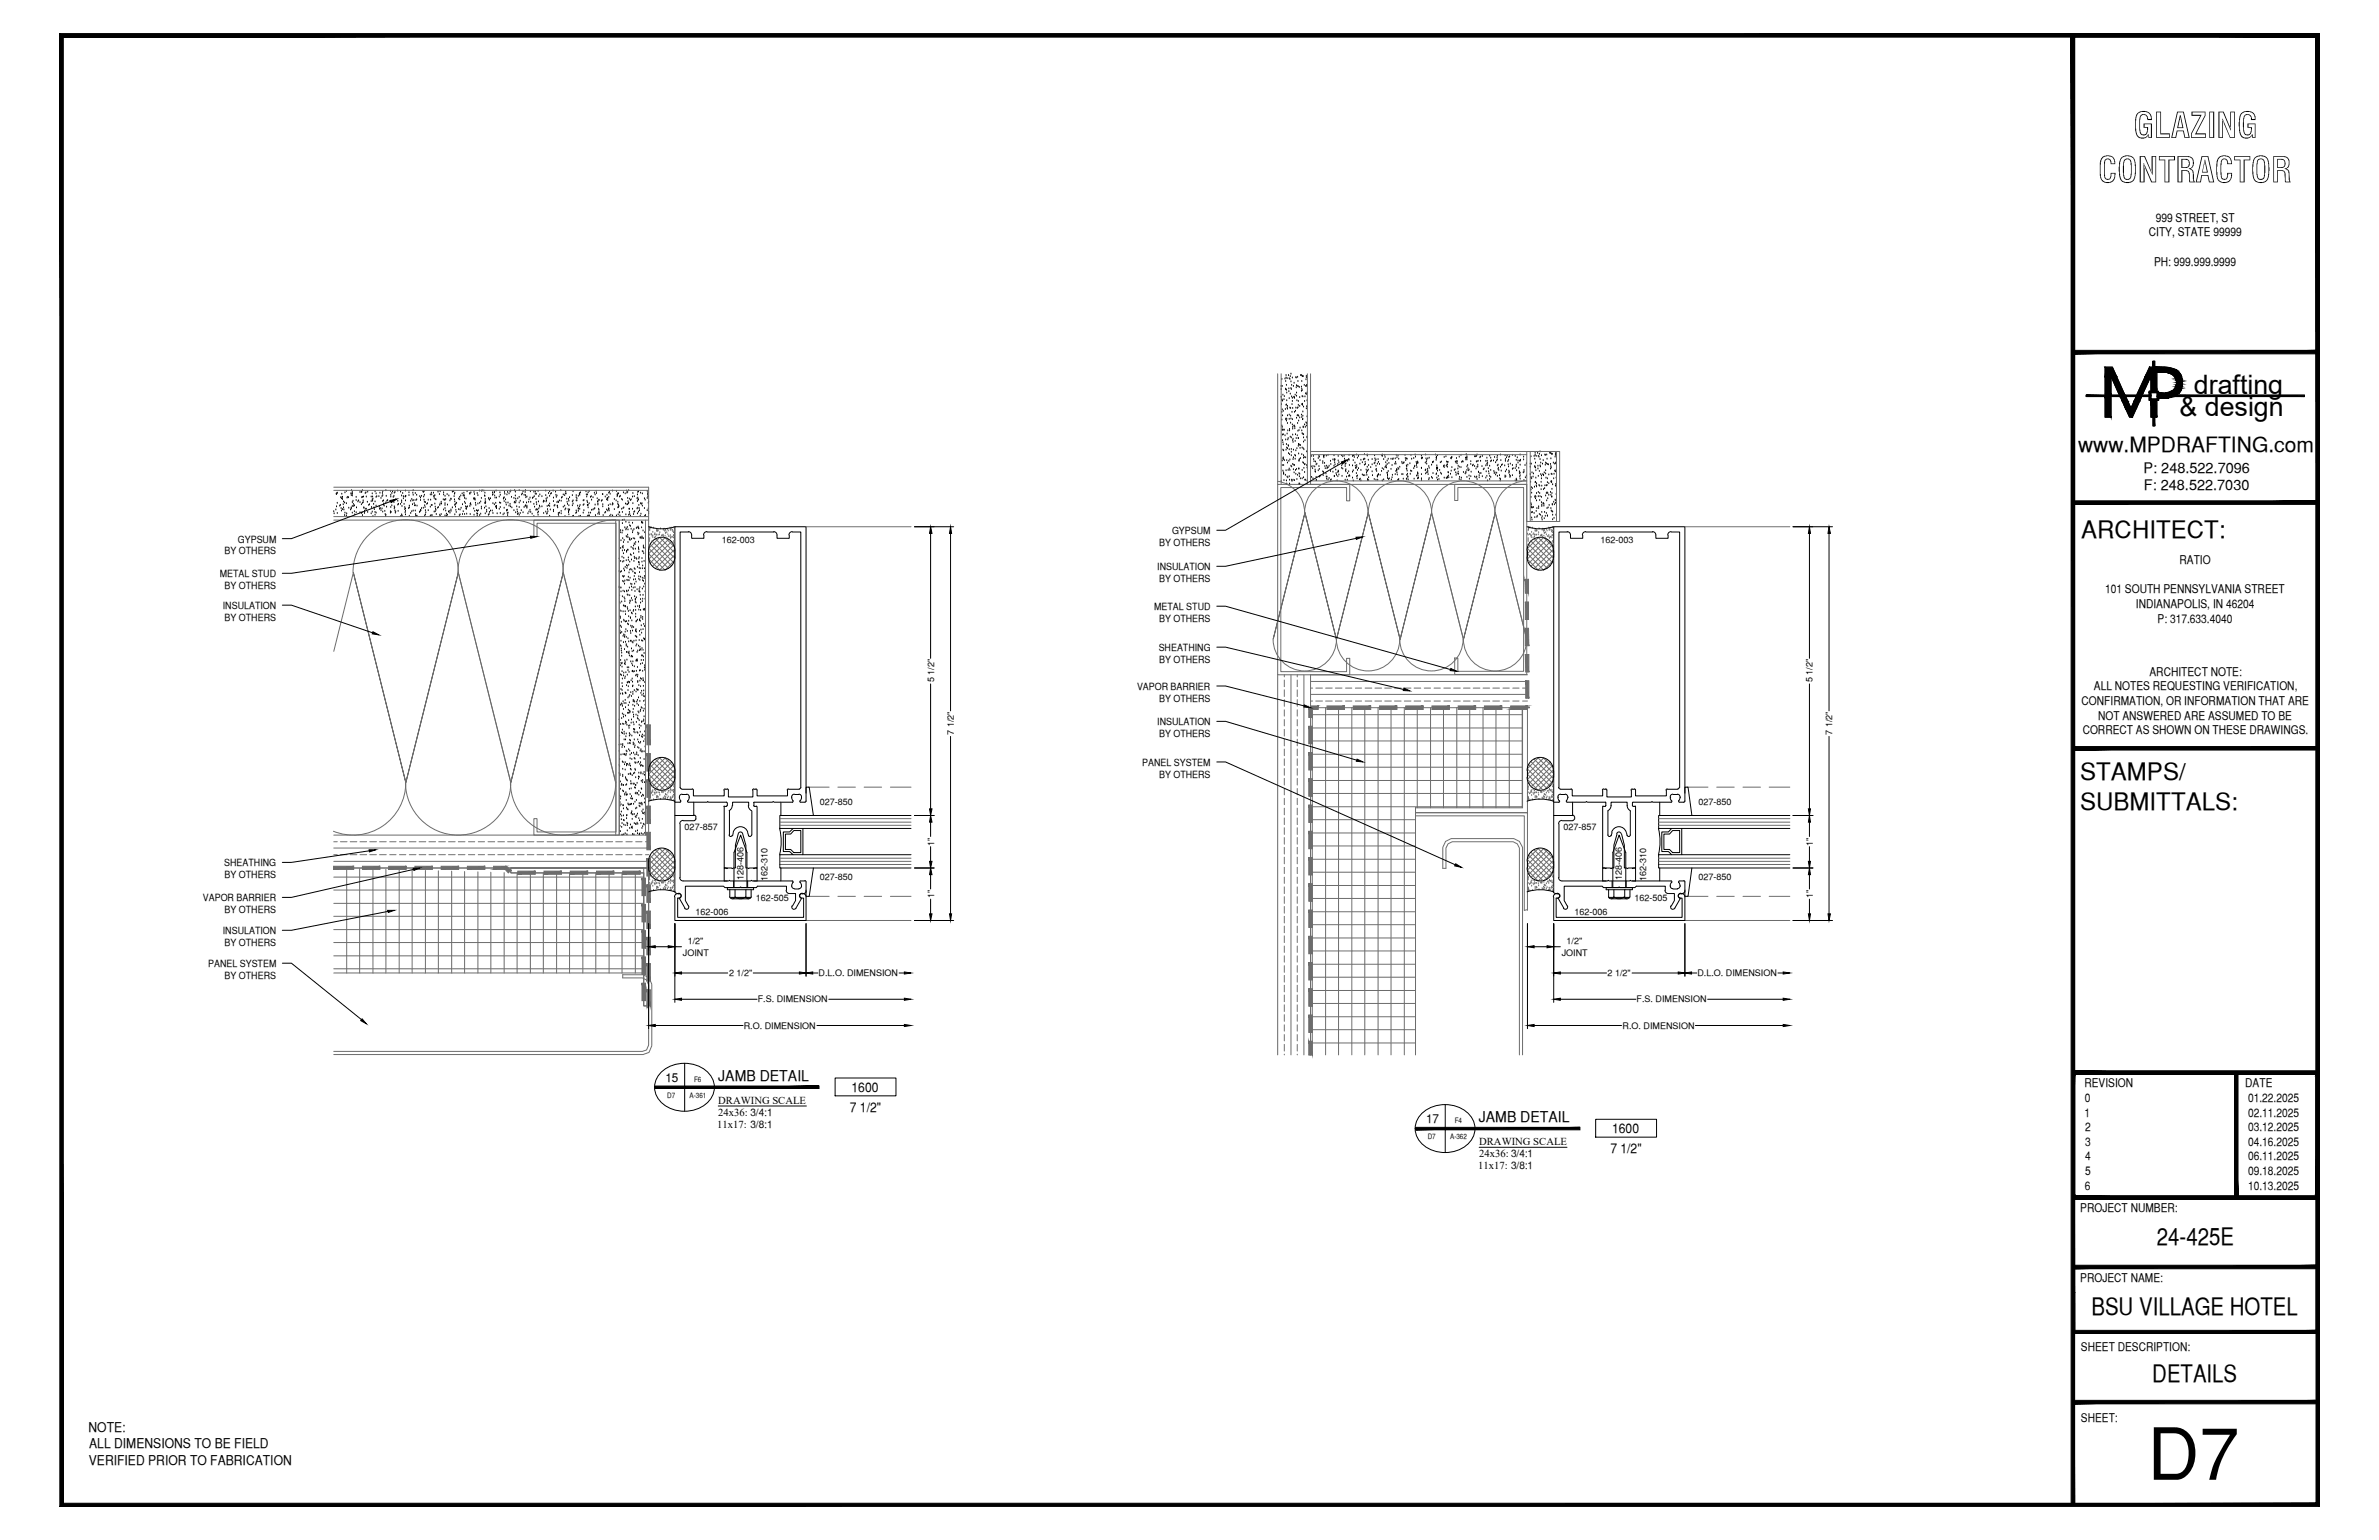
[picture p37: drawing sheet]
<svg xmlns="http://www.w3.org/2000/svg" width="432mm" height="279mm" viewBox="0 0 432 279" stroke-linecap="round" stroke-linejoin="round" font-family="sans-serif">
<defs><g id="words">
<text font-size="13.1" x="389.8" y="268.5">D7</text>
<g font-size="6.3">
<text x="387.2" y="25">GLAZING</text>
<text x="380.8" y="33.1">CONTRACTOR</text>
</g>
<g font-size="4.9">
<text x="398.2" y="71.5">drafting</text>
<text x="395.6" y="75.5">&amp; design</text>
</g>
<g font-size="4.4">
<text x="377.8" y="97.5">ARCHITECT:</text>
<text x="377.6" y="141.5">STAMPS/</text>
<text x="377.6" y="146.9">SUBMITTALS:</text>
<text x="391.5" y="225.8">24-425E</text>
<text x="379.6" y="238.5">BSU VILLAGE HOTEL</text>
<text x="390.7" y="250.7">DETAILS</text>
</g>
<text font-size="3.8" x="377.2" y="82">www.MPDRAFTING.com</text>
<g font-size="2.7">
<text x="130.4" y="196.1">JAMB DETAIL</text>
<text x="268.4" y="203.6">JAMB DETAIL</text>
</g>
<g font-size="2.6">
<text x="389.1" y="85.8">P: 248.522.7096</text>
<text x="389.1" y="89">F: 248.522.7030</text>
</g>
<g font-size="2.4">
<text x="154.2" y="201.7">7 1/2&quot;</text>
<text x="154.6" y="198.1">1600</text>
<text x="292.3" y="209.2">7 1/2&quot;</text>
<text x="292.6" y="205.5">1600</text>
<text x="16.1" y="259.8">NOTE:</text>
<text x="16.2" y="262.8">ALL DIMENSIONS TO BE FIELD</text>
<text x="16.1" y="265.7">VERIFIED PRIOR TO FABRICATION</text>
</g>
<g font-size="2.2">
<text x="391.3" y="40.2">999 STREET, ST</text>
<text x="390" y="42.9">CITY, STATE 99999</text>
<text x="391" y="48.2">PH: 999.999.9999</text>
<text x="382.1" y="107.6">101 SOUTH PENNSYLVANIA STREET</text>
<text x="395.6" y="102.3">RATIO</text>
<text x="387.7" y="110.3">INDIANAPOLIS, IN 46204</text>
<text x="391.6" y="113">P: 317.633.4040</text>
<text x="380" y="125.2">ALL NOTES REQUESTING VERIFICATION,</text>
<text x="390.1" y="122.6">ARCHITECT NOTE:</text>
<text x="377.8" y="127.9">CONFIRMATION, OR INFORMATION THAT ARE</text>
<text x="380.8" y="130.6">NOT ANSWERED ARE ASSUMED TO BE</text>
<text x="378" y="133.2">CORRECT AS SHOWN ON THESE DRAWINGS.</text>
<text x="120.8" y="196.3">15</text>
<text x="378.3" y="197.3">REVISION</text>
<text x="407.5" y="197.3">DATE</text>
<text x="258.8" y="203.7">17</text>
<text x="378.3" y="202.6">1</text>
<text x="378.4" y="200">0</text>
<text x="408" y="200">01.22.2025</text>
<text x="408" y="202.6">02.11.2025</text>
<text x="378.5" y="205.2">2</text>
<text x="378.5" y="207.9">3</text>
<text x="408" y="205.2">03.12.2025</text>
<text x="408" y="207.9">04.16.2025</text>
<text x="378.4" y="215.8">6</text>
<text x="378.5" y="210.5">4</text>
<text x="378.5" y="213.2">5</text>
<text x="408" y="210.5">06.11.2025</text>
<text x="408" y="213.2">09.18.2025</text>
<text x="408" y="215.8">10.13.2025</text>
<text x="377.6" y="219.9">PROJECT NUMBER:</text>
<text x="377.6" y="232.5">PROJECT NAME:</text>
<text x="377.7" y="245.2">SHEET DESCRIPTION:</text>
<text x="377.7" y="257.9">SHEET:</text>
</g>
<g font-size="1.9">
<text x="130.4" y="200.3">DRAWING SCALE</text>
<text x="130.4" y="202.4">24x36: 3/4:1</text>
<text x="130.2" y="204.6">11x17: 3/8:1</text>
<text x="268.5" y="207.7">DRAWING SCALE</text>
<text x="268.5" y="209.9">24x36: 3/4:1</text>
<text x="268.3" y="212.1">11x17: 3/8:1</text>
</g>
<g font-size="1.8">
<text x="40.8" y="100.6">BY OTHERS</text>
<text x="43.2" y="98.4">GYPSUM</text>
<text x="210.4" y="99.1">BY OTHERS</text>
<text x="212.7" y="96.8">GYPSUM</text>
<text x="39.9" y="104.6">METAL STUD</text>
<text x="40.8" y="106.9">BY OTHERS</text>
<text x="210.1" y="103.4">INSULATION</text>
<text x="210.4" y="105.6">BY OTHERS</text>
<text x="40.4" y="110.4">INSULATION</text>
<text x="40.8" y="112.6">BY OTHERS</text>
<text x="209.5" y="110.6">METAL STUD</text>
<text x="210.4" y="112.8">BY OTHERS</text>
<text x="210.3" y="118">SHEATHING</text>
<text x="206.4" y="125.2">VAPOR BARRIER</text>
<text x="210.4" y="120.3">BY OTHERS</text>
<text x="210.1" y="131.5">INSULATION</text>
<text x="210.4" y="127.3">BY OTHERS</text>
<text x="210.4" y="133.7">BY OTHERS</text>
<text x="207.3" y="138.9">PANEL SYSTEM</text>
<text x="210.4" y="141.1">BY OTHERS</text>
<text x="40.7" y="157.1">SHEATHING</text>
<text x="40.8" y="159.3">BY OTHERS</text>
<text x="36.8" y="163.5">VAPOR BARRIER</text>
<text x="40.8" y="165.7">BY OTHERS</text>
<text x="40.4" y="169.4">INSULATION</text>
<text x="40.8" y="171.6">BY OTHERS</text>
<text x="37.8" y="175.4">PANEL SYSTEM</text>
<text x="40.8" y="177.6">BY OTHERS</text>
</g>
<g font-size="1.6">
<text x="131" y="98.6">162-003</text>
<text x="290.5" y="98.6">162-003</text>
<text x="169.5" y="123.8" transform="rotate(-90 169.5 123.8)">5 1/2&quot;</text>
<text x="329" y="123.8" transform="rotate(-90 329 123.8)">5 1/2&quot;</text>
<text x="173.1" y="133.3" transform="rotate(-90 173.1 133.3)">7 1/2&quot;</text>
<text x="332.5" y="133.3" transform="rotate(-90 332.5 133.3)">7 1/2&quot;</text>
<text x="148.8" y="146.1">027-850</text>
<text x="308.3" y="146.1">027-850</text>
<text x="124.3" y="150.6">027-857</text>
<text x="169.5" y="153.5" transform="rotate(-90 169.5 153.5)">1&quot;</text>
<text x="283.8" y="150.6">027-857</text>
<text x="329.1" y="153.5" transform="rotate(-90 329.1 153.5)">1&quot;</text>
<text x="134.9" y="159.6" transform="rotate(-90 134.9 159.6)">128-406</text>
<text x="139.3" y="159.8" transform="rotate(-90 139.3 159.8)">162-310</text>
<text x="148.8" y="159.6">027-850</text>
<text x="294.4" y="159.6" transform="rotate(-90 294.4 159.6)">128-406</text>
<text x="298.8" y="159.8" transform="rotate(-90 298.8 159.8)">162-310</text>
<text x="308.3" y="159.6">027-850</text>
<text x="126.2" y="165.9">162-006</text>
<text x="137.2" y="163.4">162-505</text>
<text x="169.5" y="163" transform="rotate(-90 169.5 163)">1&quot;</text>
<text x="285.7" y="165.9">162-006</text>
<text x="296.7" y="163.4">162-505</text>
<text x="329.1" y="163" transform="rotate(-90 329.1 163)">1&quot;</text>
<text x="124" y="173.4">JOINT</text>
<text x="124.8" y="171.3">1/2&quot;</text>
<text x="283.5" y="173.4">JOINT</text>
<text x="284.4" y="171.3">1/2&quot;</text>
<text x="132.3" y="177.1">2 1/2&quot;</text>
<text x="148.6" y="177.1">D.L.O. DIMENSION</text>
<text x="291.8" y="177.1">2 1/2&quot;</text>
<text x="308.1" y="177.1">D.L.O. DIMENSION</text>
<text x="137.5" y="181.9">F.S. DIMENSION</text>
<text x="297.1" y="181.9">F.S. DIMENSION</text>
<text x="135" y="186.6">R.O. DIMENSION</text>
<text x="294.5" y="186.6">R.O. DIMENSION</text>
</g>
<g font-size="1.3">
<text x="126" y="196.3">F6</text>
<text x="121.1" y="199.1">D7</text>
<text x="125.2" y="199.1">A-361</text>
<text x="264" y="203.7">F4</text>
<text x="259.1" y="206.6">D7</text>
<text x="263.2" y="206.6">A-362</text>
</g>
</g></defs>
<!-- layer: SURROUNDING CONDITIONS -->
<g fill="none" stroke="#6c6c6c" stroke-width=".18">
<path d="M231.9 67.8v20.1M232.5 67.8v20.1M237.3 67.8v20.1M237.9 67.8v20.1h39.2M60.6 88.4h57.1v63.1h-57.1M60.6 94.4h57.1M60.6 93.7h57.1M60.6 89h57.1M96.9 94.4h15.5v57.1h-15.5v-3h.6v2.4h14.3v-56h-14.3v2.4h-.6zM111.7 94.3a9.6 9.6 0 0 0-9.5 9.6M111.8 94.4v57.1M112.4 94.4v57.1"/>
<path d="M117.2 94.4v57.1M117.8 99.5l3.5 3.6M118 98.8l3.9 3.9M118.4 98.2l3.9 3.9M119 97.8l3.5 3.5M119.6 97.6l-1.8 1.8M119.8 97.5l2.7 2.8M120.6 97.6l-2.9 2.9 3 2.9 1.7-1.7M120.8 97.6l1.6 1.7M121.3 97.9l-3.5 3.5M121.9 98.3l-3.9 3.9M122.3 98.9l-3.9 3.8"/>
<path d="M122.5 99.6l-3.6 3.6M231.9 87.3a5.7 5.7 0 0 1 4.9 5.7 5.7 5.7 0 0 1 5.7-5.8 5.7 5.7 0 0 1 5.8 5.8M231.9 87.9h13.1v3h-.6v-2.4h-11.9v33.4h11.9v-2.5h.6v3h-13.1zM236.9 93l-5.8 23 5.8-23M237.9 87.2h39.2M237.9 81.9h45.2v12.7h-6v-12.7M237.9 82.5h39.2M248.3 93l-5.7 23 5.7-23M259.8 93l-5.7 23 5.7-23M259.8 93l5.8 23M264 87.9h13.1v34.5h-13.1v-3h.6v2.4h11.9v-33.3h-11.9v2.3h-.6zM271.4 93l-5.8 23 5.8-23"/>
<path d="M271.4 93l5.7 23M277.1 87.2a5.7 5.7 0 0 0-5.8 5.8 5.7 5.7 0 0 0-5.7-5.8 5.7 5.7 0 0 0-5.8 5.8 5.7 5.7 0 0 0-5.7-5.8 5.7 5.7 0 0 0-5.8 5.8M277.2 99.5l3.7 3.6M277.5 98.8l3.9 3.9M277.7 81.9v12.7M277.9 98.2l3.9 3.9M278.5 97.8l3.5 3.5M279.1 97.6l-1.8 1.8M279.2 97.5l2.8 2.8M280.1 97.6l-2.9 2.9 3 2.9 1.7-1.7M280.3 97.6l1.6 1.7M280.8 97.9l-3.6 3.5"/>
<path d="M281.4 98.3l-3.9 3.9M281.7 98.9l-3.8 3.8M282 99.6l-3.6 3.6M282.5 81.9v12.7M64.1 103.9a9.6 9.6 0 0 1 9.5-9.6 9.6 9.6 0 0 1 9.6 9.6M64.1 103.9l-3.5 14.3M83.1 103.9a9.6 9.6 0 0 1 9.6-9.6 9.6 9.6 0 0 1 9.5 9.6M83.2 103.9l-9.5 38.1 9.5-38.1M83.2 103.9l9.5 38.1M102.2 103.9l-9.5 38.1 9.5-38.1M102.2 103.9l9.6 38.1M117.8 101.5l2 1.9"/>
<path d="M122.5 100.6l-2.8 2.8M231.1 116a5.7 5.7 0 0 0 5.7 5.7 5.7 5.7 0 0 0 5.8-5.7 5.7 5.7 0 0 0 5.7 5.7 5.7 5.7 0 0 0 5.8-5.7 5.7 5.7 0 0 0 5.7 5.7 5.7 5.7 0 0 0 5.8-5.7M242.6 116l-5.7-23 5.7 23M254.1 116l-5.8-23 5.8 23M265.6 116a5.7 5.7 0 0 0 5.8 5.7 5.7 5.7 0 0 0 5.7-5.7M277.2 101.5l2 1.9M282 100.6l-2.9 2.8M117.8 139.5l3.5 3.6M118 138.7l3.9 3.9M118.4 138.2l3.9 3.8M118.9 137.7l3.6 3.6M119.7 137.5l2.8 2.8"/>
<path d="M119.8 137.5l-2 1.9M121.3 137.8l-3.5 3.6M121.9 138.2l-3.9 4M122.3 138.9l-3.9 3.8M122.4 139.3l-1.7-1.8-3 3 2.9 2.9M122.5 139.6l-3.5 3.5M231.9 122.4v69M233.1 122.4v.4M233.1 123.4v1.2M233.1 125.2v1.2M233.1 126.9v1.2M233.1 128.8v1.1"/>
<path d="M233.1 130.6v1.1M233.1 132.3v1.2M233.1 134.1v1.2M233.1 135.9v1.2M233.1 137.7v1.2M233.1 139.4v1.3M234.3 122.4v69M235.5 122.4v.4M235.5 123.4v1.2M235.5 125.2v1.2M235.5 126.9v1.2M235.5 128.8v1.1"/>
<path d="M235.5 130.6v1.1M235.5 132.3v1.2M235.5 134.1v1.2M235.5 135.9v1.2M235.5 137.7v1.2M235.5 139.4v1.3M236.7 122.4v69M237.9 139.2h38.5M237.9 136.8h38.5M237.9 134.4h38.5M237.9 132.1h38.5M237.9 129.7h38.5"/>
<path d="M237.9 126h39.3M237.9 123.6h39.3M237.9 127.2h.4M237.9 124.8h.4M237.9 128.4h39.3M238.2 128.4v63h-.6M238.8 127.2h1.2M238.8 124.8h1.2M240.6 128.4v63M240.6 127.2h1.2M240.6 124.8h1.2M242.4 127.2h1.2"/>
<path d="M242.4 124.8h1.2M243 128.4v63M244.2 127.2h1.2M244.2 124.8h1.2M245.4 128.4v63M246 127.2h1.1M246 124.8h1.1M247.7 128.4v63M247.8 127.2h1.2M247.8 124.8h1.2M249.6 127.2h1.2M249.6 124.8h1.2"/>
<path d="M250.1 128.4v63M251.3 127.2h1.2M251.3 124.8h1.2M252.5 128.4v63M253.1 127.2h1.2M253.1 124.8h1.2M254.9 128.4v63M254.9 127.2h1.2M254.9 124.8h1.2M256.7 127.2h1.2M256.7 124.8h1.2M257.2 128.4v18.2"/>
<path d="M258.5 127.2h1.2M258.5 124.8h1.2M259.7 128.4v18.2M260.3 127.2h1.1M260.3 124.8h1.1M262 128.4v18.2M262.1 127.2h1.2M262.1 124.8h1.2M263.8 127.2h1.2M263.8 124.8h1.2M264.4 128.4v18.2M265.6 127.2h1.2"/>
<path d="M265.6 124.8h1.2M266.8 128.4v18.2M267.4 127.2h1.2M267.4 124.8h1.2M269.2 128.4v18.2M269.2 127.2h1.2M269.2 124.8h1.2M271 127.2h1.2M271 124.8h1.2M271.5 128.4v18.2M272.8 127.2h1.1M272.8 124.8h1.1"/>
<path d="M273.9 128.4v18.2M274.6 127.2h1.1M274.6 124.8h1.1M276.3 128.4v18.2M276.4 127.2h.8M276.4 124.8h.8M277.2 122.4h-39.3v69M277.2 139.5l3.6 3.6M277.5 138.7l3.9 3.9M277.9 138.2l3.8 3.8M278.4 137.7l3.6 3.6M279.1 137.5l2.9 2.8"/>
<path d="M279.2 137.5l-2 1.9M280.9 137.8l-3.7 3.6M281.4 138.2l-3.9 4M281.8 138.9l-3.9 3.8M281.9 139.3l-1.7-1.8-3 3 2.9 2.9M282 139.6l-3.5 3.5M60.6 159.1h56.2M60.6 153.9h57.1M60.6 156.3h57.1M60.6 152.7h.6M60.6 155.1h.6M60.6 157.2v.5"/>
<path d="M61.8 152.7h1.2M61.8 155.1h1.2M62.9 157.5v19M63.6 152.7h1.2M63.6 155.1h1.2M65.3 157.6v18.9M65.3 152.7h1.2M65.3 155.1h1.2M67.1 152.7h1.2M67.1 155.1h1.2M67.7 157.7v18.8M68.9 152.7h1.2"/>
<path d="M68.9 155.1h1.2M70 157.7v18.8M70.7 152.7h1.2M70.7 155.1h1.2M72.5 157.8v18.7M72.5 152.7h1.2M72.5 155.1h1.2M73.6 142a9.6 9.6 0 0 0 9.6 9.5 9.6 9.6 0 0 0 9.5-9.5M73.7 142l-9.6-38.1 9.6 38.1M73.7 142a9.6 9.6 0 0 1-13.2 8.8M74.3 152.7h1.2M74.3 155.1h1.2"/>
<path d="M74.8 157.9v18.6M76.1 152.7h1.2M76.1 155.1h1.2M77.2 157.9v18.6M77.9 152.7h1.2M77.9 155.1h1.2M79.6 158v18.5M79.6 152.7h1.2M79.6 155.1h1.2M81.4 152.7h1.2M81.4 155.1h1.2M82 158.1v18.4"/>
<path d="M83.2 152.7h1.2M83.2 155.1h1.2M84.3 158.1v18.4M85 152.7h1.2M85 155.1h1.2M86.7 158.2v18.3M86.8 152.7h1.1M86.8 155.1h1.1M88.6 152.7h1.2M88.6 155.1h1.2M89.1 158.2v18.3M90.4 152.7h1.2"/>
<path d="M90.4 155.1h1.2M91.5 158.3v18.2M92.1 152.7h1.2M92.1 155.1h1.2M92.6 142a9.6 9.6 0 0 0 9.6 9.5 9.6 9.6 0 0 0 9.6-9.5M92.7 157.5h25v25h-.9v-24.1h-24.1zM93.9 158.4v18.1M93.9 152.7h1.2M93.9 155.1h1.2M95.7 152.7h1.2M95.7 155.1h1.2M96.3 158.4v18.1"/>
<path d="M97.5 152.7h1.2M97.5 155.1h1.2M98.6 158.4v18.1M99.3 152.7h1.2M99.3 155.1h1.2M101 158.4v18.1M101.1 152.7h1.1M101.1 155.1h1.1M102.9 152.7h1.2M102.9 155.1h1.2M103.4 158.4v18.1M104.6 152.7h1.3"/>
<path d="M104.6 155.1h1.3M105.8 158.4v18.1M106.4 152.7h1.2M106.4 155.1h1.2M108.1 158.4v18.1M108.2 152.7h1.2M108.2 155.1h1.2M110 152.7h1.2M110 155.1h1.2M110.6 158.4v18.1M111.8 152.7h1.2M111.8 155.1h1.2"/>
<path d="M112.9 158.4v18.1M113.6 152.7h1.1M113.6 155.1h1.1M115.3 158.4v18.1M115.4 152.7h1.1M115.4 155.1h1.1M117.2 152.7h.5M117.2 155.1h.5M117.7 157.5h-57.1h56.2v19h-56.2M117.8 141.5l1.8 1.9M117.8 157.9l1.8 1.9M117.8 156l3.5 3.5"/>
<path d="M118 155.2l3.9 3.9M118.4 154.6l3.9 3.9M118.9 154.2l3.6 3.5M119.7 153.9l2.8 2.9M119.8 153.9l-2 2M121.3 154.2l-3.5 3.7M121.9 154.7l-3.9 3.9M122.3 155.3l-3.9 3.8M122.4 141.7l-1.6 1.6M122.4 155.7l-1.7-1.7-3 2.9 2.9 2.9M122.4 158.1l-1.6 1.7M122.5 140.6l-2.7 2.8"/>
<path d="M122.5 156.1l-3.5 3.5M122.5 157l-2.7 2.8M233.1 141.2v1.2M233.1 143.1v1.1M233.1 144.8v1.2M233.1 146.6v1.2M233.1 148.4v1.2M233.1 150.2v1.2M233.1 152v1.2M233.1 153.7v1.2M233.1 155.5v1.2M233.1 157.4v1.1"/>
<path d="M233.1 159.1v1.2M235.5 141.2v1.2M235.5 143.1v1.1M235.5 144.8v1.2M235.5 146.6v1.2M235.5 148.4v1.2M235.5 150.2v1.2M235.5 152v1.2M235.5 153.7v1.2M235.5 155.5v1.2M235.5 157.4v1.1M235.5 159.1v1.2"/>
<path d="M237.9 158.2h19M237.9 155.9h19M237.9 153.5h19M237.9 151.1h19M237.9 148.7h19M237.9 146.4h38.5M237.9 144h38.5M237.9 141.6h38.5M256.9 146.6v.8h20.3v-19h-.8v18.2h-19.5v44.8M277.2 156l3.6 3.5M277.3 141.5l1.8 1.9M277.3 157.9l1.8 1.9"/>
<path d="M277.5 155.2l3.9 3.9M277.9 154.6l3.8 3.9M278.4 154.2l3.6 3.5M279.1 153.9l2.9 2.9M279.2 153.9l-2 2M280.9 154.2l-3.7 3.7M281.4 154.7l-3.9 3.9M281.8 155.3l-3.9 3.8M281.9 141.7l-1.6 1.6M281.9 158.1l-1.6 1.7M281.9 155.7l-1.7-1.7-3 2.9 2.9 2.9M282 140.6l-2.8 2.8"/>
<path d="M282 156.1l-3.5 3.5M282 157l-2.8 2.8M60.6 175.8h56.2M60.6 173.4h56.2M60.6 171h56.2M60.6 168.7h56.2M60.6 166.2h56.2M60.6 163.9h56.2M60.6 161.5h56.2M233.1 160.9v1.2M233.1 162.7v1.2M233.1 164.5v1.2"/>
<path d="M233.1 166.2v1.2M233.1 168v1.2M233.1 169.8v1.2M233.1 171.6v1.2M233.1 173.4v1.2M233.1 175.2v1.2M233.1 177v1.2M233.1 178.8v1.2M235.5 160.9v1.2M235.5 162.7v1.2M235.5 164.5v1.2M235.5 166.2v1.2"/>
<path d="M235.5 168v1.2M235.5 169.8v1.2M235.5 171.6v1.2M235.5 173.4v1.2M235.5 175.2v1.2M235.5 177v1.2M235.5 178.8v1.2M237.9 179.7h19M237.9 177.3h19M237.9 174.9h19M237.9 172.5h19M237.9 170.2h19"/>
<path d="M237.9 167.8h19M237.9 165.4h19M237.9 163h19M237.9 160.7h19M277.2 165l-.5 .2v-17.2h-19.8v-.6h20.3v17.8M60.6 190.8h56l.7-.3 .4-.9v-10.9l-.4-.9-.7-.4h-3.6v-.6h3.7l1.1 .6 .5 1.2v11.1l-.5 1.2-1.1 .4h-56.1M233.1 180.5v1.2M233.1 182.3v1.2M233.1 184.1v1.2M233.1 185.9v1.2M233.1 187.7v1.1M233.1 189.5v1.2"/>
<path d="M233.1 191.3v.1M235.5 180.5v1.2M235.5 182.3v1.2M235.5 184.1v1.2M235.5 185.9v1.2M235.5 187.7v1.1M235.5 189.5v1.2M235.5 191.3v.1M237.9 189.2h19M237.9 186.8h19M237.9 184.5h19M237.9 182.1h19"/>
<path d="M275.8 191.4v-37.5l-.4-.8-.8-.4h-11l-.8 .4-.4 .8v3.6h-.5v-3.8l.5-1 1-.6h11.4l1 .6 .6 1v37.7"/>
</g>
<g fill="none" stroke="#000" stroke-width=".18">
<path d="M232.5 72.1h.1M232.5 70.7h.1M232.5 70.1h.1M232.6 73.4h.1M232.7 76.2h.1M232.7 74.8h.1M232.7 72.5h.1M232.7 68.8h.1M232.7 77.3h.1M232.7 72.6h.1M232.7 77.5h.1M232.7 78.1h.1"/>
<path d="M232.7 74.4h.1M232.7 78h.1M232.7 70.1h.1M232.8 78.9h.1M232.8 79.9h.1M232.8 75.4h.1M232.8 72.8h.1M232.9 71.7h.1M232.9 78.9h.1M232.9 74.6h.1M232.9 78h.1M233 72.5h.1"/>
<path d="M233.1 78h.1M233.1 71.9h.1M233.2 68.8h.1M233.2 79.1h.1M233.3 74.3h.1M233.4 79.8h.1M233.4 76.1h.1M233.4 70.6h.1M233.4 69.2h.1M233.4 70.7h.1M233.4 68.6h.1M233.4 73.5h.1"/>
<path d="M233.4 76h.1M233.4 68.1h.1M233.5 69.9h.1M233.5 76.4h.1M233.5 73.5h.1M233.5 70.8h.1M233.6 72.7h.1M233.6 71.3h.1M233.6 76.1h.1M233.6 74h.1M233.6 68.7h.1M233.6 78.7h.1"/>
<path d="M233.7 76.8h.1M233.7 75.4h.1M233.7 74.2h.1M233.7 73.7h.1M233.7 78.2h.1M233.7 79.8h.1M233.8 79.6h.1M233.9 68.1h.1M233.9 70.5h.1M233.9 71.1h.1M234 76.1h.1M234 72.3h.1"/>
<path d="M234 75.3h.1M234 68.7h.1M234.1 77.9h.1M234.1 78.2h.1M234.1 74h.1M234.1 68.8h.1M234.2 68.3h.1M234.2 79.3h.1M234.2 71.5h.1M234.3 75.5h.1M234.3 76.8h.1M234.3 74.1h.1"/>
<path d="M234.3 69.3h.1M234.3 67.9h.1M234.3 76h.1M234.3 70.5h.1M234.4 70.7h.1M234.4 79.4h.1M234.4 72h.1M234.4 69.9h.1M234.5 74.8h.1M234.5 73.4h.1M234.6 76.1h.1M234.6 72.3h.1"/>
<path d="M234.6 68.6h.1M234.6 77.1h.1M234.6 72.8h.1M234.6 78.9h.1M234.6 77.5h.1M234.6 77.9h.1M234.6 74.1h.1M234.6 79.9h.1M234.7 79.7h.1M234.8 70.1h.1M234.8 72.1h.1M234.9 77.3h.1"/>
<path d="M234.9 69.5h.1M234.9 72.3h.1M234.9 74.8h.1M234.9 72.1h.1M235 77.8h.1M235 77.5h.1M235.1 71.7h.1M235.1 78.9h.1M235.1 74.6h.1M235.2 74h.1M235.2 68.5h.1M235.3 68.6h.1"/>
<path d="M235.3 79.6h.1M235.3 70.4h.1M235.3 71.3h.1M235.3 70h.1M235.3 75.9h.1M235.3 71.9h.1M235.4 72.7h.1M235.5 75.4h.1M235.5 74.1h.1M235.5 79.1h.1M235.5 70.1h.1M235.5 76.8h.1"/>
<path d="M235.5 68.5h.1M235.6 78.2h.1M235.6 74h.1M235.6 69.2h.1M235.6 75.4h.1M235.6 79.6h.1M235.6 73.5h.1M235.6 72.8h.1M235.6 70.2h.1M235.7 76.4h.1M235.7 75.5h.1M235.8 78.1h.1"/>
<path d="M235.8 70.3h.1M235.9 75.8h.1M235.9 72.1h.1M235.9 73.7h.1M236 77.7h.1M236.1 68.1h.1M236.2 68.1h.1M236.2 70.2h.1M236.2 75.3h.1M236.2 71h.1M236.3 70.6h.1M236.3 69.2h.1"/>
<path d="M236.3 75.8h.1M236.3 78.2h.1M236.3 73.4h.1M236.3 68.2h.1M236.3 71.9h.1M236.3 78.7h.1M236.3 70.9h.1M236.4 73.3h.1M236.4 68.3h.1M236.4 76.1h.1M236.4 73.5h.1M236.5 76.1h.1"/>
<path d="M236.5 74.7h.1M236.5 72h.1M236.5 75.5h.1M236.5 78.8h.1M236.5 77.5h.1M236.5 77.6h.1M236.5 68.3h.1M236.6 78.9h.1M236.6 79.4h.1M236.6 73.9h.1M236.7 69.9h.1M236.8 77.1h.1"/>
<path d="M236.8 72.8h.1M236.9 72h.1M236.9 79.9h.1M236.9 77.5h.1M237 70.1h.1M237 71.4h.1M237 76.7h.1M237 68.9h.1M237.1 68.5h.1M237.1 68.3h.1M237.1 77.3h.1M237.1 74.2h.1"/>
<path d="M237.1 71.6h.1M237.2 69.9h.1M237.2 73.8h.1M237.2 70.1h.1M237.2 76.8h.1M237.2 72.7h.1M237.2 71.3h.1M237.2 79.3h.1M237.2 75.6h.1M237.2 79.4h.1M60.6 92.8h.1M60.6 93.2h.1"/>
<path d="M61 92.5h.1M61 89.7h.1M61.1 89.7h.1M61.1 91.9h.1M61.2 89.5h.1M61.2 93.2h.1M61.2 91.3h.1M61.7 91.8h.1M61.8 91.7h.1M61.8 90.3h.1M61.9 92.3h.1M62 90.5h.1"/>
<path d="M62 92.7h.1M62 89.7h.1M62.1 90.2h.1M62.2 90.6h.1M62.2 90.2h.1M62.2 92.5h.1M62.3 91.6h.1M62.4 92.1h.1M62.4 91.1h.1M62.4 92.5h.1M62.5 91.2h.1M62.5 93.5h.1"/>
<path d="M62.6 93.1h.1M62.6 89.4h.1M62.9 89.2h.1M62.9 91.4h.1M62.9 93.6h.1M62.9 93.2h.1M63 90.4h.1M63.1 90.2h.1M63.2 90.3h.1M63.3 92.2h.1M63.6 92.5h.1M63.7 89.6h.1"/>
<path d="M63.8 89.9h.1M63.8 92.1h.1M63.8 92.3h.1M63.8 89h.1M63.9 89.6h.1M63.9 93.1h.1M63.9 91.2h.1M63.9 89.3h.1M63.9 90h.1M63.9 89.7h.1M63.9 91.9h.1M64.1 90.9h.1"/>
<path d="M64.1 91.5h.1M64.2 91.9h.1M64.3 92.8h.1M64.3 91.8h.1M64.4 93.4h.1M64.6 90.2h.1M64.6 90.8h.1M64.6 93h.1M64.7 92.1h.1M65 91.1h.1M65.1 90.9h.1M65.3 93h.1"/>
<path d="M65.3 91.2h.1M65.3 89.3h.1M65.6 89.3h.1M65.6 91.6h.1M65.6 93.2h.1M65.7 89.3h.1M65.7 90.3h.1M65.7 93h.1M65.8 90.2h.1M65.8 89h.1M65.8 91.3h.1M65.8 93.5h.1"/>
<path d="M65.9 91.2h.1M65.9 90.9h.1M66 90.2h.1M66 92.1h.1M66 92.2h.1M66.2 93.2h.1M66.2 92.8h.1M66.3 89.5h.1M66.3 92.4h.1M66.4 89.4h.1M66.5 90.2h.1M66.5 92.4h.1"/>
<path d="M66.7 91.1h.1M66.7 93h.1M66.7 89.3h.1M66.9 91.7h.1M67.1 91.6h.1M67.4 90.2h.1M67.4 91h.1M67.4 93.2h.1M67.4 92.1h.1M67.6 89.6h.1M67.6 90.7h.1M67.6 92.9h.1"/>
<path d="M67.6 90.2h.1M67.6 90.9h.1M67.7 90.6h.1M67.7 93.7h.1M67.8 91.5h.1M67.9 92.1h.1M67.9 92.5h.1M68.1 93h.1M68.1 91.1h.1M68.1 89.2h.1M68.1 93.5h.1M68.3 89.6h.1"/>
<path d="M68.3 91.8h.1M68.3 90.2h.1M68.3 93.1h.1M68.4 90.1h.1M68.8 90.1h.1M68.8 92h.1M68.9 92.4h.1M69 89.5h.1M69 92.3h.1M69.2 90.4h.1M69.2 92.6h.1M69.3 90.1h.1"/>
<path d="M69.3 92.3h.1M69.4 89.5h.1M69.5 92.9h.1M69.5 91h.1M69.5 89.2h.1M69.5 89.9h.1M69.6 90.9h.1M69.6 91.6h.1M69.7 91.4h.1M69.7 91.8h.1M69.8 92.8h.1M69.9 93.3h.1"/>
<path d="M70 93.7h.1M70 89h.1M70 91.2h.1M70 93.5h.1M70.1 90h.1M70.2 92h.1M70.2 90.9h.1M70.4 90.8h.1M70.8 91h.1M70.9 92.8h.1M70.9 89.2h.1M70.9 93.1h.1"/>
<path d="M70.9 89.9h.1M70.9 92.1h.1M70.9 90.2h.1M71 93h.1M71.1 89.5h.1M71.1 91.8h.1M71.2 89.2h.1M71.4 90.2h.1M71.4 90.8h.1M71.5 90h.1M71.5 91.2h.1M71.6 91.9h.1"/>
<path d="M71.6 89.5h.1M71.6 92.3h.1M71.6 92.1h.1M71.7 92.7h.1M71.7 89.3h.1M71.8 93.1h.1M71.8 90.7h.1M71.8 92.9h.1M72.2 90.9h.1M72.2 89.1h.1M72.2 91.6h.1M72.3 92.8h.1"/>
<path d="M72.3 91.5h.1M72.7 89.3h.1M72.7 91.5h.1M72.7 93.7h.1M72.9 90h.1M72.9 91.2h.1M72.9 93.4h.1M72.9 90.9h.1M73 93.7h.1M73 91.9h.1M73 93.6h.1M73.1 89.5h.1"/>
<path d="M73.2 90.5h.1M73.2 90.1h.1M73.3 91.5h.1M73.5 92.5h.1M73.5 92.1h.1M73.5 90.2h.1M73.5 93h.1M73.6 92.8h.1M73.6 90.9h.1M73.6 89.1h.1M73.6 93.4h.1M73.6 90.1h.1"/>
<path d="M73.6 92.3h.1M73.7 90h.1M74.2 92.3h.1M74.2 89.9h.1M74.2 89.4h.1M74.3 93.7h.1M74.3 91.8h.1M74.3 92.1h.1M74.5 90.9h.1M74.5 93.2h.1M74.7 90.6h.1M74.7 92.8h.1"/>
<path d="M74.9 91.6h.1M74.9 90.9h.1M74.9 89.5h.1M75 92.7h.1M75 89h.1M75 89.9h.1M75.1 90.8h.1M75.2 91.4h.1M75.2 91.8h.1M75.4 92.7h.1M75.4 89.5h.1M75.4 91.8h.1"/>
<path d="M75.4 93.3h.1M75.5 93.7h.1M75.5 90.8h.1M75.6 89.9h.1M75.6 90.7h.1M75.7 93.7h.1M75.7 91.8h.1M76.1 93h.1M76.2 90.1h.1M76.3 92.8h.1M76.3 90.8h.1M76.3 90.4h.1"/>
<path d="M76.3 92.6h.1M76.4 92.6h.1M76.5 90h.1M76.5 92.3h.1M76.8 89.2h.1M76.8 89.3h.1M76.8 92.2h.1M76.9 90.2h.1M77 90.7h.1M77 89.2h.1M77 89.9h.1M77 91.1h.1"/>
<path d="M77.1 93.6h.1M77.1 91.8h.1M77.2 92.1h.1M77.2 92.6h.1M77.2 91.2h.1M77.2 93.4h.1M77.3 93h.1M77.5 91.5h.1M77.6 91.4h.1M77.7 92.6h.1M77.7 90.7h.1M78.1 89.8h.1"/>
<path d="M78.1 92h.1M78.1 93.7h.1M78.2 90.7h.1M78.2 93.5h.1M78.3 89.5h.1M78.3 91.7h.1M78.4 89.8h.1M78.4 93.5h.1M78.4 91.7h.1M78.7 89.5h.1M78.7 90.1h.1M78.8 90.4h.1"/>
<path d="M78.8 90h.1M78.8 92.9h.1M78.9 91.4h.1M78.9 89.9h.1M79 92h.1M79 90.6h.1M79 92.8h.1M79.1 92.4h.1M79.1 92.6h.1M79.1 90.7h.1M79.2 93.3h.1M79.4 92.2h.1"/>
<path d="M79.5 89.3h.1M79.6 92.1h.1M79.8 89.7h.1M79.8 93.5h.1M79.8 91.7h.1M79.9 89.2h.1M79.9 91.4h.1M79.9 93.7h.1M80.1 91.1h.1M80.1 93.3h.1M80.1 91.4h.1M80.5 90.7h.1"/>
<path d="M80.5 92.5h.1M80.5 89.8h.1M80.5 89.4h.1M80.6 90.7h.1M80.8 91.7h.1M80.8 91.4h.1M80.8 90h.1M80.8 92.3h.1M80.8 90.7h.1M80.8 93.6h.1M80.9 92.7h.1M80.9 90.6h.1"/>
<path d="M81 93.7h.1M81 93.3h.1M81.2 89.7h.1M81.2 93.5h.1M81.2 91.6h.1M81.4 92.9h.1M81.5 90h.1M81.5 92.8h.1M81.7 90.9h.1M81.7 93.1h.1M81.9 92.5h.1M81.9 90.6h.1"/>
<path d="M81.9 92.8h.1M82.1 89.3h.1M82.1 92.1h.1M82.2 89.2h.1M82.3 89.2h.1M82.4 90.1h.1M82.5 89.7h.1M82.5 90.7h.1M82.5 93.4h.1M82.5 91.1h.1M82.5 89.5h.1M82.5 91.7h.1"/>
<path d="M82.6 91.6h.1M82.7 92h.1M82.7 92.6h.1M82.7 91.4h.1M82.8 93h.1M82.9 91.3h.1M83.2 92.5h.1M83.2 90.6h.1M83.4 93.5h.1M83.4 90.2h.1M83.4 90.7h.1M83.5 92.5h.1"/>
<path d="M83.5 93.4h.1M83.6 90h.1M83.7 92.2h.1M83.9 89.6h.1M83.9 93.3h.1M83.9 91.6h.1M84.1 90h.1M84.1 92.8h.1M84.2 89.5h.1M84.2 89.9h.1M84.3 90h.1M84.3 90.4h.1"/>
<path d="M84.3 91.1h.1M84.3 93.3h.1M84.5 91.4h.1M84.5 91.9h.1M84.6 90.6h.1M84.6 92.3h.1M84.6 92.4h.1M84.7 93.3h.1M84.7 92.1h.1M84.8 89.2h.1M84.8 91.9h.1M85.3 89.5h.1"/>
<path d="M85.3 89.7h.1M85.3 91.9h.1M85.3 93.3h.1M85.3 91.5h.1M85.4 91.4h.1M85.5 89.4h.1M85.5 91.6h.1M86 92.3h.1M86 90.5h.1M86 89.3h.1M86 90.6h.1M86 93.5h.1"/>
<path d="M86.1 89.7h.1M86.2 90.6h.1M86.2 92.8h.1M86.2 90.5h.1M86.2 90.7h.1M86.3 91.3h.1M86.4 91.7h.1M86.5 92.6h.1M86.6 93.2h.1M86.6 89.5h.1M86.6 93.6h.1M86.7 93.3h.1"/>
<path d="M86.7 92.8h.1M86.7 91.4h.1M86.7 89.9h.1M86.8 92.6h.1M87.1 89.1h.1M87.1 91.3h.1M87.1 93.5h.1M87.2 91.1h.1M87.2 93.3h.1M87.4 92.3h.1M87.4 90.4h.1M87.4 92h.1"/>
<path d="M87.4 89.2h.1M87.5 89h.1M87.8 89.1h.1M87.9 90h.1M87.9 92.2h.1M88 89.5h.1M88 90h.1M88 91.3h.1M88.1 93.2h.1M88.1 91.4h.1M88.1 91h.1M88.1 90.6h.1"/>
<path d="M88.1 91.2h.1M88.2 91.9h.1M88.3 92.9h.1M88.3 92.6h.1M88.6 93.5h.1M88.7 90.4h.1M88.7 90.6h.1M88.8 92.3h.1M88.8 93.3h.1M88.8 90.7h.1M88.8 93h.1M89 90.5h.1"/>
<path d="M89 92.7h.1M89.3 92.7h.1M89.4 89.4h.1M89.4 89.9h.1M89.5 93.2h.1M89.5 91.4h.1M89.5 89.7h.1M89.7 89.4h.1M89.7 89.3h.1M89.7 91.6h.1M89.8 90h.1M89.9 90.4h.1"/>
<path d="M90 91.3h.1M90 92h.1M90 91.9h.1M90 89.1h.1M90.1 92.2h.1M90.1 90.4h.1M90.1 92.3h.1M90.1 91.9h.1M90.2 93.2h.1M90.6 90.2h.1M90.6 92.4h.1M90.7 91.2h.1"/>
<path d="M90.7 89.4h.1M90.8 93.2h.1M90.8 89.9h.1M90.8 92.1h.1M90.9 91.3h.1M91.3 93.4h.1M91.4 90.6h.1M91.4 90.4h.1M91.5 92.2h.1M91.5 90.3h.1M91.5 91h.1M91.5 93.2h.1"/>
<path d="M91.6 89.3h.1M91.6 89.7h.1M91.8 90.7h.1M91.8 91.2h.1M91.9 91.6h.1M91.9 92.7h.1M92 92.6h.1M92 89.8h.1M92.1 93.2h.1M92.1 92.6h.1M92.1 89.3h.1M92.1 93.5h.1"/>
<path d="M92.2 93.1h.1M92.2 91.2h.1M92.4 89.6h.1M92.4 91.8h.1M92.6 89.3h.1M92.6 91.5h.1M92.6 91.9h.1M92.7 89.1h.1M92.8 90.2h.1M92.9 92.1h.1M93.3 90.4h.1M93.3 92.6h.1"/>
<path d="M93.3 91.2h.1M93.4 89h.1M93.4 91.1h.1M93.5 89.3h.1M93.5 90h.1M93.6 93h.1M93.6 91.2h.1M93.6 90.6h.1M93.7 90.9h.1M93.8 91.9h.1M93.9 92.5h.1M93.9 92.9h.1"/>
<path d="M93.9 93.3h.1M94 90.5h.1M94 93.2h.1M94.2 92.1h.1M94.2 90.2h.1M94.2 89h.1M94.2 91.2h.1M94.2 93.5h.1M94.4 90.9h.1M94.4 93.2h.1M94.6 92.6h.1M94.7 89.8h.1"/>
<path d="M94.8 89.6h.1M94.9 93h.1M94.9 89.2h.1M95 91.2h.1M95.1 89.9h.1M95.1 92.1h.1M95.3 89.3h.1M95.3 91.9h.1M95.4 89.9h.1M95.4 89h.1M95.4 91.8h.1M95.4 90.3h.1"/>
<path d="M95.6 91.2h.1M95.6 92h.1M95.6 90.2h.1M95.6 92.2h.1M95.6 91.8h.1M95.8 93.2h.1M95.9 91.1h.1M96 90.7h.1M96 92.9h.1M96.2 90.4h.1M96.2 92.6h.1M96.3 89.2h.1"/>
<path d="M96.3 93h.1M96.3 91.1h.1M96.6 93.3h.1M96.6 90.4h.1M96.8 90.3h.1M96.9 89.3h.1M96.9 91.5h.1M96.9 93.7h.1M97 90.1h.1M97 92h.1M97.2 89.7h.1M97.2 89.3h.1"/>
<path d="M97.3 90.6h.1M97.3 92.6h.1M97.3 91.2h.1M97.3 89.7h.1M97.3 92.5h.1M97.4 91.6h.1M97.5 92.5h.1M97.6 93.1h.1M97.7 89.2h.1M97.7 93.5h.1M97.7 92.9h.1M97.7 91.1h.1"/>
<path d="M97.8 90.1h.1M97.8 92.3h.1M97.9 91.8h.1M98 89.8h.1M98 92h.1M98.4 91.9h.1M98.4 90.1h.1M98.6 91.1h.1M98.7 90.9h.1M98.7 93.2h.1M98.7 91h.1M99.1 92.9h.1"/>
<path d="M99.1 89.1h.1M99.1 89.9h.1M99.1 91.1h.1M99.1 90.6h.1M99.2 90.9h.1M99.3 93.3h.1M99.3 91.9h.1M99.3 90.4h.1M99.3 93.2h.1M99.4 92.5h.1M99.4 92.8h.1M99.6 89.5h.1"/>
<path d="M99.6 91.8h.1M99.8 91.9h.1M99.8 90h.1M99.8 89.2h.1M99.8 91.4h.1M99.8 93.7h.1M99.9 92.5h.1M99.9 89.7h.1M100.1 89.5h.1M100.4 89.1h.1M100.5 92.8h.1M100.5 91h.1"/>
<path d="M100.5 90.4h.1M100.5 92.6h.1M100.6 91.8h.1M100.7 91.7h.1M100.8 89.3h.1M100.9 89.9h.1M101 90.2h.1M101.1 90h.1M101.1 91.2h.1M101.2 91.9h.1M101.2 91.8h.1M101.2 92.1h.1"/>
<path d="M101.3 91.1h.1M101.3 93.2h.1M101.3 91.2h.1M101.3 93.4h.1M101.4 93.7h.1M101.5 90.9h.1M101.5 93.1h.1M101.8 89h.1M101.9 92.8h.1M101.9 90.9h.1M101.9 93.2h.1M101.9 90.4h.1"/>
<path d="M102 90.2h.1M102.2 89.8h.1M102.2 92h.1M102.5 91.8h.1M102.5 89.9h.1M102.6 93.7h.1M102.6 92.5h.1M102.6 89.6h.1M102.7 89.2h.1M102.7 92.3h.1M102.7 89.6h.1M102.9 90.6h.1"/>
<path d="M102.9 91.1h.1M103 91.5h.1M103.1 92.5h.1M103.2 93h.1M103.2 90.6h.1M103.2 92.8h.1M103.3 92.7h.1M103.3 90.9h.1M103.3 93.4h.1M103.3 91.8h.1M103.4 90.3h.1M103.4 92.5h.1"/>
<path d="M103.9 91.8h.1M103.9 89.9h.1M103.9 91.1h.1M103.9 93.7h.1M104 89.2h.1M104 91.4h.1M104 90.9h.1M104.1 93.7h.1M104.5 93.2h.1M104.6 92.7h.1M104.6 90.9h.1M104.6 89.9h.1"/>
<path d="M104.6 90.3h.1M104.6 93h.1M104.7 90.9h.1M104.7 90.5h.1M104.8 91.8h.1M105 92.8h.1M105 92.4h.1M105 90h.1M105 92.3h.1M105.1 93.7h.1M105.2 89.7h.1M105.2 91.9h.1"/>
<path d="M105.2 89.9h.1M105.2 89.5h.1M105.2 92.4h.1M105.3 91.7h.1M105.3 93.7h.1M105.3 89.4h.1M105.9 90.9h.1M105.9 93.1h.1M105.9 91.7h.1M106 92.6h.1M106 90.8h.1M106 91.6h.1"/>
<path d="M106.4 89.2h.1M106.4 89.8h.1M106.5 90.2h.1M106.6 90.9h.1M106.6 91.7h.1M106.6 89.8h.1M106.6 91.2h.1M106.6 93.7h.1M106.7 91.8h.1M106.7 93.6h.1M106.7 92.1h.1M106.7 89.4h.1"/>
<path d="M106.7 91.6h.1M106.9 93.1h.1M106.9 93.7h.1M106.9 89.2h.1M106.9 91.4h.1M106.9 93.6h.1M107.2 90.2h.1M107.2 93.1h.1M107.3 90.1h.1M107.4 92.6h.1M107.4 90.7h.1M107.6 90.3h.1"/>
<path d="M107.6 92.5h.1M107.8 92.4h.1M107.9 89.5h.1M107.9 92.3h.1M108 91.6h.1M108 89.8h.1M108.1 93.5h.1M108.2 89.2h.1M108.3 89.5h.1M108.4 90.5h.1M108.5 91.1h.1M108.5 91.4h.1"/>
<path d="M108.5 93.3h.1M108.5 91.6h.1M108.6 92.4h.1M108.7 92.6h.1M108.7 90.7h.1M108.7 93h.1M108.7 90.8h.1M108.8 93.3h.1M109.2 90.9h.1M109.3 90.8h.1M109.3 89.7h.1M109.4 91.6h.1"/>
<path d="M109.4 89.7h.1M109.4 91.9h.1M109.5 93.5h.1M109.8 93.1h.1M109.9 90.2h.1M109.9 93h.1M110.1 92.5h.1M110.1 90.7h.1M110.2 89.9h.1M110.2 90.4h.1M110.3 90.8h.1M110.3 90.5h.1"/>
<path d="M110.3 92.7h.1M110.4 91.8h.1M110.5 92.3h.1M110.5 90.2h.1M110.5 92.5h.1M110.5 89.5h.1M110.6 92.7h.1M110.6 89.3h.1M110.7 93.7h.1M110.7 91.6h.1M110.7 89.7h.1M110.9 93.5h.1"/>
<path d="M111.1 91.6h.1M111.2 89.1h.1M111.2 91.4h.1M111.2 93.6h.1M111.3 91.5h.1M111.5 92.5h.1M111.5 90.6h.1M111.8 90.9h.1M111.9 89.2h.1M111.9 93.6h.1M112 90.1h.1M112 89.8h.1"/>
<path d="M112.1 89.9h.1M112.1 91.5h.1M112.1 89.6h.1M112.1 91.1h.1M112.1 92.1h.1M112.2 93.4h.1M112.3 92.1h.1M112.3 91.7h.1M112.3 89.6h.1M112.3 91.9h.1M112.4 93h.1M112.5 90.2h.1"/>
<path d="M112.5 93h.1M112.5 93.6h.1M112.6 96.6h.1M112.6 90h.1M112.6 96.3h.1M112.6 99.5h.1M112.7 98.1h.1M112.8 92.4h.1M112.8 90.6h.1M112.9 96.7h.1M113 95h.1M113 94.4h.1"/>
<path d="M113 99.9h.1M113 99.3h.1M113 90.7h.1M113 93h.1M113 96.3h.1M113 97.7h.1M113.1 99.1h.1M113.1 99.4h.1M113.1 92.3h.1M113.2 98.4h.1M113.2 89.4h.1M113.2 92.1h.1"/>
<path d="M113.3 94.4h.1M113.3 98h.1M113.3 99.9h.1M113.4 95.8h.1M113.5 89.6h.1M113.5 91.4h.1M113.6 96.1h.1M113.6 94.7h.1M113.6 93.4h.1M113.7 95.9h.1M113.7 97.3h.1M113.7 89.1h.1"/>
<path d="M113.8 97.5h.1M113.8 89.5h.1M113.8 91.6h.1M113.9 95.7h.1M113.9 97.1h.1M113.9 99.8h.1M113.9 90.4h.1M113.9 89.3h.1M113.9 91.6h.1M114 98.4h.1M114 99.8h.1M114 96.1h.1"/>
<path d="M114 97.5h.1M114 91h.1M114 91.4h.1M114.1 89h.1M114.1 91.2h.1M114.1 93.5h.1M114.2 94.9h.1M114.2 92.4h.1M114.2 97.9h.1M114.2 90.6h.1M114.2 93h.1M114.3 97.7h.1"/>
<path d="M114.3 95.4h.1M114.3 93.3h.1M114.4 98h.1M114.4 95.5h.1M114.4 90.8h.1M114.4 93.7h.1M114.6 96h.1M114.6 99.3h.1M114.6 90.7h.1M114.6 97.9h.1M114.8 94.9h.1M114.8 96.6h.1"/>
<path d="M114.8 90.2h.1M114.8 92.4h.1M114.9 96.3h.1M114.9 99.5h.1M114.9 91.4h.1M114.9 89.5h.1M114.9 97.7h.1M114.9 99.7h.1M115 99.1h.1M115 93.3h.1M115.1 96.1h.1M115.1 93h.1"/>
<path d="M115.1 98.7h.1M115.1 90.1h.1M115.2 97.8h.1M115.2 92.8h.1M115.3 98.8h.1M115.3 99.6h.1M115.4 98.4h.1M115.5 95.9h.1M115.6 95.8h.1M115.6 92.3h.1M115.6 90.5h.1M115.7 89.8h.1"/>
<path d="M115.7 91h.1M115.7 93.2h.1M115.8 96.7h.1M115.8 90.4h.1M115.8 89.3h.1M115.8 92.2h.1M115.8 95.6h.1M115.8 97h.1M115.8 90.7h.1M115.9 98.4h.1M115.9 95.9h.1M115.9 99.6h.1"/>
<path d="M115.9 99.4h.1M115.9 90.7h.1M115.9 92.9h.1M115.9 89.2h.1M116 99.8h.1M116 95.9h.1M116 96.8h.1M116 91.7h.1M116 92.3h.1M116.1 92.6h.1M116.2 97.7h.1M116.2 97.5h.1"/>
<path d="M116.2 93.7h.1M116.3 91.4h.1M116.3 89.5h.1M116.3 93.3h.1M116.4 91.5h.1M116.5 95.8h.1M116.5 94.9h.1M116.5 94.7h.1M116.5 97.6h.1M116.5 97.7h.1M116.5 97.4h.1M116.5 91.4h.1"/>
<path d="M116.6 94.9h.1M116.6 89.6h.1M116.6 91.8h.1M116.7 96.3h.1M116.8 97.7h.1M116.8 99.1h.1M116.8 99.3h.1M116.8 99.4h.1M117 92.3h.1M117 90.5h.1M117 96.6h.1M117 93.7h.1"/>
<path d="M117.1 99.5h.1M117.1 90.7h.1M117.2 97.5h.1M117.2 93.5h.1M117.5 89.2h.1M117.5 90.4h.1M117.5 92.6h.1M117.5 89.7h.1M117.6 89.5h.1M117.6 90.1h.1M117.7 91.3h.1M117.7 90.1h.1"/>
<path d="M117.7 92.3h.1M117.7 93.2h.1M117.7 91.1h.1M117.7 92.9h.1M232.5 87.4h.1M232.7 83.6h.1M232.7 84.5h.1M232.9 81.7h.1M232.9 80.3h.1M232.9 85.5h.1M232.9 83.2h.1M232.9 83.1h.1"/>
<path d="M232.9 80.7h.1M233 85.8h.1M233 84.5h.1M233 86h.1M233 81.8h.1M233 83.4h.1M233 87.2h.1M233.1 83.6h.1M233.3 86.2h.1M233.4 85.4h.1M233.4 81.7h.1M233.5 87.2h.1"/>
<path d="M233.5 80.6h.1M233.6 87.8h.1M233.6 83.6h.1M233.6 81.3h.1M233.6 86.6h.1M233.7 84h.1M233.7 81.4h.1M233.7 86.7h.1M233.8 85.3h.1M233.8 80.8h.1M233.9 82.3h.1M233.9 81h.1"/>
<path d="M233.9 83.7h.1M234 86.5h.1M234 85.1h.1M234 81.6h.1M234.1 87.8h.1M234.1 87.1h.1M234.1 82.5h.1M234.1 83.4h.1M234.1 85.3h.1M234.3 84.6h.1M234.4 81.5h.1M234.4 82.7h.1"/>
<path d="M234.4 82h.1M234.4 87.1h.1M234.4 84.7h.1M234.5 87.3h.1M234.6 84.3h.1M234.7 80.3h.1M234.7 83.4h.1M234.7 87.1h.1M234.8 83.1h.1M234.8 81.7h.1M234.8 85.2h.1M234.8 84.4h.1"/>
<path d="M234.9 85.8h.1M234.9 87.2h.1M234.9 84.5h.1M235 82.6h.1M235.1 83.3h.1M235.1 80.1h.1M235.1 85.3h.1M235.1 82.7h.1M235.2 86h.1M235.2 81.8h.1M235.3 85.2h.1M235.4 87h.1"/>
<path d="M235.4 81.4h.1M235.5 86.2h.1M235.6 81h.1M235.7 82.4h.1M235.7 85.1h.1M235.7 80.6h.1M235.8 85.1h.1M235.8 83.7h.1M235.8 87.8h.1M235.8 83.6h.1M235.8 85.9h.1M235.8 86.5h.1"/>
<path d="M235.8 83.4h.1M235.8 80.8h.1M235.9 87.8h.1M235.9 86h.1M236 81.3h.1M236 86.9h.1M236 83.2h.1M236 80.8h.1M236.3 82.5h.1M236.3 86.9h.1M236.3 81.3h.1M236.3 85.3h.1"/>
<path d="M236.5 83.9h.1M236.5 81.4h.1M236.6 80.2h.1M236.6 83.1h.1M236.6 82.7h.1M236.6 86.7h.1M236.6 84.1h.1M236.7 81.6h.1M236.7 85h.1M236.7 83h.1M236.8 85.7h.1M236.8 84.3h.1"/>
<path d="M236.9 87.1h.1M236.9 84.3h.1M237 83.1h.1M237.2 84.5h.1M237.2 82h.1M237.2 84.9h.1M237.2 87.2h.1M238 84.7h.1M238 82.8h.1M238.1 86.6h.1M238.3 85h.1M238.3 84.6h.1"/>
<path d="M238.3 86.9h.1M238.4 82.8h.1M238.4 83.4h.1M238.5 83.8h.1M238.6 84.7h.1M238.7 85.6h.1M238.7 85.3h.1M238.8 83.8h.1M238.8 85.7h.1M238.9 86.6h.1M238.9 84.3h.1M238.9 87.2h.1"/>
<path d="M239 87.2h.1M239 84.2h.1M239.3 83.2h.1M239.3 85.4h.1M239.4 84.6h.1M239.4 82.8h.1M239.5 86.6h.1M239.5 82.9h.1M239.5 85.2h.1M239.5 86.5h.1M239.6 83.6h.1M239.6 86.4h.1"/>
<path d="M240.1 85.6h.1M240.1 83.8h.1M240.1 84.1h.1M240.2 86.3h.1M240.2 82.7h.1M240.2 82.9h.1M240.2 85.7h.1M240.3 83.1h.1M240.3 82.7h.1M240.4 84.1h.1M240.5 84.6h.1M240.5 85h.1"/>
<path d="M240.7 86h.1M240.7 82.7h.1M240.7 86.6h.1M240.8 84.6h.1M240.8 86.9h.1M240.9 86.6h.1M240.9 85h.1M241 84.9h.1M241 82.6h.1M241 84.8h.1M241 87.1h.1M241.2 84.6h.1"/>
<path d="M241.2 86.8h.1M241.5 85.5h.1M241.5 83.7h.1M241.5 87.2h.1M241.6 84.3h.1M241.6 87.1h.1M241.9 83.4h.1M241.9 85.7h.1M242.1 84.6h.1M242.1 82.7h.1M242.2 86.5h.1M242.2 83.4h.1"/>
<path d="M242.2 83.6h.1M242.2 86.4h.1M242.3 83.9h.1M242.3 84.3h.1M242.3 83.4h.1M242.4 85.3h.1M242.5 85.9h.1M242.6 86.2h.1M242.7 87.2h.1M242.8 84.3h.1M242.8 86.5h.1M242.8 85.7h.1"/>
<path d="M242.9 85.5h.1M242.9 83.6h.1M242.9 82.8h.1M243 85.6h.1M243 83.9h.1M243 86.2h.1M243.5 84.5h.1M243.5 82.7h.1M243.5 85h.1M243.6 86.4h.1M243.7 82.9h.1M243.7 85.1h.1"/>
<path d="M244 82.7h.1M244 83.7h.1M244 83.3h.1M244.2 84.6h.1M244.2 84.3h.1M244.2 87.1h.1M244.2 85.4h.1M244.2 83.6h.1M244.3 85.6h.1M244.3 85.2h.1M244.3 84.1h.1M244.4 86.6h.1"/>
<path d="M244.5 87.1h.1M244.6 83.7h.1M244.6 85.9h.1M244.8 83.4h.1M244.8 85.6h.1M244.8 86.4h.1M244.9 82.6h.1M244.9 83.5h.1M244.9 84.5h.1M244.9 86.3h.1M245 86.4h.1M245.5 84.5h.1"/>
<path d="M245.5 86.7h.1M245.5 82.8h.1M245.5 85.7h.1M245.6 87.2h.1M245.6 85.4h.1M245.6 83.6h.1M245.6 82.7h.1M245.7 82.7h.1M245.8 83h.1M245.9 84h.1M246 84.6h.1M246.1 85h.1"/>
<path d="M246.2 85.9h.1M246.3 84.5h.1M246.3 82.5h.1M246.3 86.5h.1M246.3 84.8h.1M246.3 86.9h.1M246.4 86.4h.1M246.4 83.1h.1M246.4 85.3h.1M246.6 82.8h.1M246.6 85h.1M246.8 87.1h.1"/>
<path d="M246.8 84.2h.1M246.9 86.9h.1M247 87.2h.1M247 85.3h.1M247 83.5h.1M247.3 83.9h.1M247.3 86.2h.1M247.5 83.4h.1M247.5 86.3h.1M247.6 83.3h.1M247.6 84.4h.1M247.6 82.5h.1"/>
<path d="M247.7 86.3h.1M247.7 83.3h.1M247.8 83.9h.1M247.8 84.3h.1M248 85.3h.1M248 85.9h.1M248.1 86.2h.1M248.1 85.6h.1M248.2 82.5h.1M248.2 84.8h.1M248.2 82.7h.1M248.2 87.2h.1"/>
<path d="M248.2 87h.1M248.2 85.5h.1M248.3 85.3h.1M248.3 83.5h.1M248.4 87.2h.1M248.4 84.5h.1M248.4 86.7h.1M248.8 84.8h.1M249 84.3h.1M249 83.4h.1M249 85.6h.1M249.1 86.3h.1"/>
<path d="M249.4 84.1h.1M249.4 87h.1M249.5 82.7h.1M249.6 83.2h.1M249.6 84h.1M249.6 83.6h.1M249.7 87.1h.1M249.7 85.3h.1M249.7 83.4h.1M249.7 84.6h.1M249.8 85.2h.1M249.9 85.5h.1"/>
<path d="M250 86.6h.1M250 84.2h.1M250 86.4h.1M250.1 87.1h.1M250.1 86.3h.1M250.1 83.4h.1M250.2 83.9h.1M250.2 86.1h.1M250.2 86.2h.1M250.4 84.3h.1M250.5 86.2h.1M250.8 85.5h.1"/>
<path d="M250.8 82.7h.1M250.9 82.8h.1M250.9 85h.1M250.9 87.2h.1M250.9 82.5h.1M251.1 87.1h.1M251.1 85.2h.1M251.1 83.4h.1M251.3 82.6h.1M251.4 83h.1M251.4 84.8h.1M251.5 83.9h.1"/>
<path d="M251.5 84.7h.1M251.6 84.5h.1M251.7 84.9h.1M251.8 84.3h.1M251.8 85.9h.1M251.8 83.6h.1M251.8 86.2h.1M251.8 86.8h.1M251.8 86.4h.1M252 83.3h.1M252 85.5h.1M252 87h.1"/>
<path d="M252.1 84.1h.1M252.2 86.9h.1M252.5 85.2h.1M252.5 83.3h.1M252.5 87.1h.1M252.7 84.5h.1M252.7 86.7h.1M252.7 86.2h.1M252.8 83.4h.1M252.9 83.2h.1M253.2 84.2h.1M253.2 86.1h.1"/>
<path d="M253.2 83.2h.1M253.3 83.9h.1M253.4 84.2h.1M253.4 85.5h.1M253.4 82.6h.1M253.5 85.2h.1M253.5 85.4h.1M253.6 85.8h.1M253.6 83.1h.1M253.6 85.3h.1M253.6 86.2h.1M253.7 87.1h.1"/>
<path d="M253.7 82.7h.1M253.7 85h.1M253.7 87.2h.1M253.9 87h.1M253.9 85.2h.1M253.9 83.3h.1M254.1 84.8h.1M254.4 83.9h.1M254.4 86.1h.1M254.5 84.1h.1M254.6 86.1h.1M254.7 86.9h.1"/>
<path d="M254.8 84.1h.1M254.8 83.9h.1M255 82.6h.1M255.1 83.2h.1M255.1 83.6h.1M255.3 86.9h.1M255.3 85.1h.1M255.3 83.2h.1M255.3 84.5h.1M255.3 85.2h.1M255.3 84.7h.1M255.3 86.2h.1"/>
<path d="M255.4 85.5h.1M255.4 83.3h.1M255.5 86h.1M255.5 86.5h.1M255.5 84.4h.1M255.5 86.6h.1M255.6 87.1h.1M255.9 84.1h.1M256 86h.1M256 85.5h.1M256.1 82.6h.1M256.2 83.3h.1"/>
<path d="M256.2 85.5h.1M256.6 85h.1M256.6 83.2h.1M256.7 86.9h.1M256.7 84.7h.1M256.8 84.6h.1M256.9 82.5h.1M256.9 82.9h.1M257 83.9h.1M257.1 84.5h.1M257.1 84.1h.1M257.1 86.4h.1"/>
<path d="M257.2 84.8h.1M257.3 84.1h.1M257.3 85.8h.1M257.3 83.8h.1M257.3 86h.1M257.3 86.9h.1M257.4 86h.1M257.4 86.4h.1M257.4 84h.1M257.4 86.7h.1M258 86.9h.1M258 85h.1"/>
<path d="M258 83.2h.1M258 82.7h.1M258 87.2h.1M258 86.1h.1M258.1 83.2h.1M258.2 83.1h.1M258.7 84h.1M258.7 85.4h.1M258.8 86h.1M258.8 82.5h.1M258.8 85.3h.1M258.8 83.2h.1"/>
<path d="M258.9 83.8h.1M259 84.2h.1M259 83.5h.1M259 85.8h.1M259.1 85.2h.1M259.1 85.7h.1M259.1 83.2h.1M259.1 85.5h.1M259.2 86.1h.1M259.3 87.1h.1M259.3 84.6h.1M259.4 86.8h.1"/>
<path d="M259.4 85h.1M259.4 83.1h.1M259.8 84.4h.1M259.8 86.6h.1M260 86.8h.1M260 83.9h.1M260.1 85.9h.1M260.2 83.8h.1M260.5 82.5h.1M260.7 83.5h.1M260.7 83.1h.1M260.7 86.1h.1"/>
<path d="M260.7 84.9h.1M260.7 82.9h.1M260.7 85.2h.1M260.7 83.2h.1M260.7 86h.1M260.8 86.7h.1M260.8 84.5h.1M260.9 85.5h.1M260.9 85.1h.1M260.9 82.7h.1M260.9 84.9h.1M260.9 87.1h.1"/>
<path d="M261 86.4h.1M261.2 87h.1M261.3 85.3h.1M261.4 83.9h.1M261.5 85.9h.1M261.6 83.8h.1M261.6 86h.1M262 84.6h.1M262.1 86.7h.1M262.1 84.8h.1M262.1 83h.1M262.1 84.5h.1"/>
<path d="M262.4 82.9h.1M262.5 84.6h.1M262.5 86.8h.1M262.6 83.8h.1M262.6 84.4h.1M262.6 86.8h.1M262.7 84.8h.1M262.7 84.3h.1M262.7 86.6h.1M262.7 83.9h.1M262.7 86.7h.1M262.8 83.9h.1"/>
<path d="M262.8 85.7h.1M262.9 85.8h.1M262.9 86.4h.1M263 86.7h.1M263.3 86h.1M263.3 83.2h.1M263.4 83.2h.1M263.4 85.5h.1M263.5 83.1h.1M263.5 86.7h.1M263.5 84.8h.1M263.5 83h.1"/>
<path d="M264 85.3h.1M264.1 85.2h.1M264.2 83.8h.1M264.2 85.8h.1M264.3 84h.1M264.3 86.2h.1M264.4 83.2h.1M264.4 83.8h.1M264.5 84.1h.1M264.5 83.8h.1M264.5 86h.1M264.6 85.1h.1"/>
<path d="M264.7 85.7h.1M264.7 84.6h.1M264.7 86h.1M264.9 84.8h.1M264.9 82.9h.1M264.9 87h.1M264.9 86.6h.1M265.2 82.6h.1M265.2 84.8h.1M265.2 87.1h.1M265.2 86.7h.1M265.3 83.9h.1"/>
<path d="M265.4 83.8h.1M265.6 83.8h.1M265.6 85.7h.1M265.9 86h.1M266 83.1h.1M266.1 83.4h.1M266.1 85.7h.1M266.1 85.9h.1M266.1 82.5h.1M266.2 83.1h.1M266.3 86.6h.1M266.3 84.7h.1"/>
<path d="M266.3 82.9h.1M266.3 83.4h.1M266.3 83.1h.1M266.3 85.3h.1M266.4 84.5h.1M266.4 85h.1M266.5 85.4h.1M266.6 86.4h.1M266.6 85.3h.1M266.7 86.9h.1M267 83.8h.1M267 84.3h.1"/>
<path d="M267 86.5h.1M267 85.7h.1M267.3 84.5h.1M267.4 84.4h.1M267.7 86.6h.1M267.7 84.6h.1M267.7 82.9h.1M267.8 82.9h.1M267.9 85.1h.1M267.9 86.7h.1M268 82.8h.1M268 83.8h.1"/>
<path d="M268 86.6h.1M268.1 83.8h.1M268.1 82.5h.1M268.1 84.8h.1M268.1 87h.1M268.2 84.7h.1M268.2 84.4h.1M268.3 83.7h.1M268.4 85.7h.1M268.5 86.7h.1M268.5 86.3h.1M268.6 83.1h.1"/>
<path d="M268.6 85.9h.1M268.7 83.7h.1M268.7 82.9h.1M268.8 85.9h.1M269 84.6h.1M269 86.5h.1M269 82.8h.1M269.2 85.2h.1M269.4 85.1h.1M269.7 83.7h.1M269.7 84.5h.1M269.7 86.7h.1"/>
<path d="M269.7 85.6h.1M269.9 83.1h.1M269.9 84.2h.1M269.9 86.4h.1M269.9 83.7h.1M269.9 84.5h.1M270 84.1h.1M270 87.2h.1M270.1 85h.1M270.2 85.6h.1M270.3 86h.1M270.4 86.4h.1"/>
<path d="M270.4 84.6h.1M270.4 82.7h.1M270.4 87h.1M270.6 83.1h.1M270.6 85.3h.1M270.6 83.8h.1M270.6 86.6h.1M270.7 83.6h.1M271.1 83.6h.1M271.1 85.5h.1M271.2 85.9h.1M271.3 83h.1"/>
<path d="M271.3 85.8h.1M271.5 83.9h.1M271.5 86.2h.1M271.7 83.6h.1M271.7 85.9h.1M271.7 83.1h.1M271.8 86.4h.1M271.8 84.5h.1M271.8 82.7h.1M271.8 83.4h.1M271.9 84.4h.1M271.9 85.2h.1"/>
<path d="M272 85h.1M272 85.3h.1M272.2 86.3h.1M272.2 86.9h.1M272.3 87.2h.1M272.4 82.5h.1M272.4 84.8h.1M272.4 87h.1M272.4 83.6h.1M272.5 85.5h.1M272.5 84.5h.1M272.7 84.3h.1"/>
<path d="M273.1 84.5h.1M273.2 86.4h.1M273.2 82.7h.1M273.2 86.6h.1M273.2 83.4h.1M273.2 85.6h.1M273.2 83.7h.1M273.3 86.5h.1M273.4 83.1h.1M273.4 85.3h.1M273.6 82.7h.1M273.7 83.8h.1"/>
<path d="M273.7 84.3h.1M273.8 83.5h.1M273.8 84.7h.1M273.9 85.5h.1M273.9 83h.1M273.9 85.9h.1M273.9 85.7h.1M274 86.2h.1M274 82.9h.1M274.1 86.6h.1M274.1 84.2h.1M274.1 86.4h.1"/>
<path d="M274.5 86.3h.1M274.5 84.5h.1M274.5 82.6h.1M274.5 85.2h.1M274.6 85h.1M275 82.8h.1M275 85h.1M275 87.2h.1M275.2 83.5h.1M275.2 84.7h.1M275.2 86.9h.1M275.2 84.4h.1"/>
<path d="M275.3 87.2h.1M275.3 85.4h.1M275.3 87.1h.1M275.4 83.1h.1M275.5 84h.1M275.5 83.6h.1M275.7 85h.1M275.8 85.9h.1M275.8 85.6h.1M275.8 83.7h.1M275.8 86.6h.1M275.9 86.3h.1"/>
<path d="M275.9 84.4h.1M275.9 82.5h.1M275.9 86.9h.1M275.9 83.6h.1M275.9 85.9h.1M276 83.5h.1M276.5 85.8h.1M276.5 83.4h.1M276.5 82.9h.1M276.6 87.2h.1M276.6 85.3h.1M276.6 85.7h.1"/>
<path d="M276.8 84.5h.1M276.9 86.7h.1M277.1 84.1h.1M277.1 86.4h.1M277.7 86.1h.1M277.7 84.8h.1M277.7 84.2h.1M277.8 87.5h.1M277.9 90.2h.1M277.9 88.9h.1M277.9 86.6h.1M277.9 82.9h.1"/>
<path d="M277.9 91.4h.1M277.9 86.7h.1M277.9 91.6h.1M277.9 92.1h.1M277.9 88.5h.1M277.9 92h.1M277.9 84.2h.1M278 93h.1M278 94h.1M278 89.5h.1M278 86.9h.1M278.1 94.4h.1"/>
<path d="M278.1 85.8h.1M278.1 93h.1M278.1 88.6h.1M278.1 92.1h.1M278.3 86.6h.1M278.3 92.1h.1M278.3 86h.1M278.4 82.8h.1M278.4 93.2h.1M278.5 88.4h.1M278.6 93.9h.1M278.6 90.2h.1"/>
<path d="M278.6 84.6h.1M278.6 83.3h.1M278.6 84.8h.1M278.6 82.6h.1M278.6 87.6h.1M278.6 90h.1M278.6 82.2h.1M278.7 84h.1M278.7 90.5h.1M278.7 87.5h.1M278.7 84.9h.1M278.8 86.7h.1"/>
<path d="M278.8 85.4h.1M278.8 90.2h.1M278.8 88.1h.1M278.8 82.8h.1M278.8 92.8h.1M278.9 90.9h.1M278.9 89.5h.1M278.9 88.3h.1M278.9 87.8h.1M279 92.3h.1M279 93.9h.1M279 93.7h.1"/>
<path d="M279.1 82.2h.1M279.1 84.6h.1M279.1 85.1h.1M279.2 90.1h.1M279.2 86.4h.1M279.2 89.3h.1M279.2 82.8h.1M279.3 91.9h.1M279.3 92.3h.1M279.3 88.1h.1M279.3 82.9h.1M279.4 82.4h.1"/>
<path d="M279.4 93.3h.1M279.4 85.5h.1M279.5 89.5h.1M279.5 90.8h.1M279.5 88.2h.1M279.5 83.4h.1M279.5 82h.1M279.5 90.1h.1M279.5 84.5h.1M279.6 84.7h.1M279.6 93.5h.1M279.7 86.1h.1"/>
<path d="M279.7 84h.1M279.7 88.8h.1M279.7 87.5h.1M279.8 90.2h.1M279.8 86.4h.1M279.8 82.7h.1M279.8 91.2h.1M279.8 86.9h.1M279.8 93h.1M279.8 91.6h.1M279.8 91.9h.1M279.8 88.2h.1"/>
<path d="M279.8 94h.1M279.9 94.4h.1M279.9 93.7h.1M280 84.2h.1M280 86.1h.1M280.1 91.4h.1M280.1 83.6h.1M280.2 86.3h.1M280.2 88.8h.1M280.2 86.2h.1M280.2 91.8h.1M280.2 91.5h.1"/>
<path d="M280.3 85.8h.1M280.3 94.1h.1M280.4 93h.1M280.4 88.6h.1M280.4 88.1h.1M280.4 82.5h.1M280.5 82.6h.1M280.5 93.7h.1M280.5 84.4h.1M280.5 85.4h.1M280.5 84h.1M280.5 90h.1"/>
<path d="M280.5 86h.1M280.6 86.7h.1M280.7 89.5h.1M280.7 88.1h.1M280.7 93.2h.1M280.7 84.1h.1M280.7 90.9h.1M280.7 82.5h.1M280.8 92.3h.1M280.8 88.1h.1M280.8 83.3h.1M280.8 89.4h.1"/>
<path d="M280.9 93.7h.1M280.9 93.6h.1M280.9 87.6h.1M280.9 86.9h.1M280.9 84.3h.1M280.9 90.5h.1M280.9 89.5h.1M281 92.1h.1M281.1 84.3h.1M281.1 89.9h.1M281.1 86.2h.1M281.1 87.8h.1"/>
<path d="M281.2 91.7h.1M281.3 82.2h.1M281.4 82.2h.1M281.4 84.3h.1M281.4 89.3h.1M281.4 85.1h.1M281.5 84.6h.1M281.5 83.2h.1M281.5 89.9h.1M281.5 92.3h.1M281.5 87.4h.1M281.5 82.3h.1"/>
<path d="M281.6 86h.1M281.6 92.7h.1M281.6 84.9h.1M281.6 87.4h.1M281.6 82.4h.1M281.6 90.2h.1M281.6 87.6h.1M281.7 90.2h.1M281.7 88.8h.1M281.7 86.1h.1M281.7 89.5h.1M281.7 92.8h.1"/>
<path d="M281.7 91.5h.1M281.7 91.6h.1M281.7 82.4h.1M281.8 94.3h.1M281.8 92.9h.1M281.8 93.5h.1M281.8 87.9h.1M281.9 84h.1M282 91.1h.1M282 86.9h.1M282.1 86h.1M282.1 94h.1"/>
<path d="M282.1 91.6h.1M282.2 84.2h.1M282.2 85.5h.1M282.3 90.7h.1M282.3 82.9h.1M282.3 82.6h.1M282.3 82.3h.1M282.3 91.3h.1M282.3 88.2h.1M282.3 85.6h.1M282.4 84h.1M282.4 87.9h.1"/>
<path d="M282.4 84.1h.1M282.4 90.9h.1M282.4 86.7h.1M282.4 85.3h.1M282.4 93.4h.1M282.4 89.7h.1M282.4 93.5h.1M112.4 106.7h.1M112.4 103.7h.1M112.4 106.5h.1M112.4 101.4h.1M112.5 108.1h.1"/>
<path d="M112.5 109.3h.1M112.5 113.7h.1M112.5 109.2h.1M112.5 111.9h.1M112.5 109.5h.1M112.5 110.8h.1M112.5 114.8h.1M112.5 106.7h.1M112.5 114.5h.1M112.6 112.2h.1M112.6 112h.1M112.6 117.2h.1"/>
<path d="M112.6 113.6h.1M112.6 114.9h.1M112.6 101.9h.1M112.6 103.8h.1M112.6 119.8h.1M112.7 116.3h.1M112.7 107.4h.1M112.7 106.7h.1M112.7 110.9h.1M112.7 117.3h.1M112.8 117.7h.1M112.8 103.7h.1"/>
<path d="M112.8 112.9h.1M112.8 113.9h.1M112.8 118.1h.1M112.8 119.1h.1M112.8 109.2h.1M112.8 114.7h.1M112.8 118.5h.1M112.9 101.1h.1M113 108.3h.1M113 105.5h.1M113 102h.1M113 104.6h.1"/>
<path d="M113.1 111h.1M113.1 115.4h.1M113.1 107.3h.1M113.2 100.5h.1M113.2 116.6h.1M113.2 104.7h.1M113.2 109.9h.1M113.2 101.9h.1M113.2 103.3h.1M113.2 101.3h.1M113.2 105.6h.1M113.2 112.5h.1"/>
<path d="M113.2 115.2h.1M113.3 104.6h.1M113.3 108.5h.1M113.3 112.7h.1M113.3 110h.1M113.3 106h.1M113.3 107.4h.1M113.3 103.6h.1M113.3 115.6h.1M113.3 117.9h.1M113.4 108.7h.1M113.4 105.4h.1"/>
<path d="M113.4 109.2h.1M113.4 119.9h.1M113.4 115.3h.1M113.5 110.1h.1M113.5 111h.1M113.5 114.7h.1M113.5 102.9h.1M113.5 111.5h.1M113.5 112.8h.1M113.5 116.5h.1M113.5 110h.1M113.6 114.2h.1"/>
<path d="M113.7 115.6h.1M113.7 117h.1M113.7 101.7h.1M113.7 117.2h.1M113.7 118.4h.1M113.7 107.3h.1M113.7 112.8h.1M113.7 100.2h.1M113.7 100h.1M113.7 102.6h.1M113.8 119.8h.1M113.8 118.4h.1"/>
<path d="M113.8 103.1h.1M113.8 107.4h.1M113.8 105.3h.1M113.9 110.2h.1M113.9 114.6h.1M113.9 102.7h.1M113.9 107.9h.1M113.9 117.4h.1M113.9 110.6h.1M113.9 113.2h.1M114 105.3h.1M114 108h.1"/>
<path d="M114 115.9h.1M114 101.2h.1M114 101.7h.1M114 107.2h.1M114 110.9h.1M114 104.7h.1M114 113.3h.1M114 118.5h.1M114.1 102.6h.1M114.1 112.7h.1M114.1 116.5h.1M114.1 111.9h.1"/>
<path d="M114.2 103.9h.1M114.2 105.3h.1M114.2 118.3h.1M114.2 118.6h.1M114.2 106.7h.1M114.2 119h.1M114.3 108.1h.1M114.3 109.5h.1M114.3 103.4h.1M114.3 102h.1M114.4 110.8h.1M114.4 109h.1"/>
<path d="M114.4 104.9h.1M114.4 109.2h.1M114.4 112.2h.1M114.4 114.6h.1M114.4 112.1h.1M114.4 116.3h.1M114.4 100.6h.1M114.5 113.6h.1M114.5 114.9h.1M114.5 103.3h.1M114.5 106h.1M114.6 116.3h.1"/>
<path d="M114.6 119.2h.1M114.6 100.8h.1M114.6 117.7h.1M114.6 119.1h.1M114.6 101.6h.1M114.6 106.5h.1M114.6 108.6h.1M114.6 111.3h.1M114.7 103.4h.1M114.7 107.1h.1M114.7 112.6h.1M114.7 106h.1"/>
<path d="M114.7 113.9h.1M114.7 109h.1M114.7 118.2h.1M114.7 113.7h.1M114.7 111.4h.1M114.7 116.5h.1M114.8 114.5h.1M114.8 119.2h.1M114.9 103.8h.1M114.9 116.6h.1M114.9 106.7h.1M114.9 110.9h.1"/>
<path d="M115 100.5h.1M115 105.2h.1M115 110.7h.1M115 113.9h.1M115 118.1h.1M115.1 101.9h.1M115.1 116.3h.1M115.1 103.2h.1M115.1 104.6h.1M115.1 101.1h.1M115.2 106h.1M115.2 108.3h.1"/>
<path d="M115.2 101.3h.1M115.2 104h.1M115.3 107.3h.1M115.3 103.3h.1M115.3 106.6h.1M115.3 108.7h.1M115.3 110.1h.1M115.3 105.2h.1M115.3 108.9h.1M115.3 115.4h.1M115.3 104.1h.1M115.3 109.3h.1"/>
<path d="M115.4 111.4h.1M115.4 110.7h.1M115.4 114.4h.1M115.4 112h.1M115.4 114.6h.1M115.4 112.8h.1M115.4 114.2h.1M115.4 116.3h.1M115.4 120h.1M115.4 101.3h.1M115.4 105.6h.1M115.4 109.4h.1"/>
<path d="M115.4 117.2h.1M115.5 115.6h.1M115.5 108.5h.1M115.5 112.7h.1M115.5 114.7h.1M115.5 119.8h.1M115.6 117h.1M115.6 101.5h.1M115.6 115.6h.1M115.6 118.4h.1M115.6 119.7h.1M115.6 107h.1"/>
<path d="M115.6 119.9h.1M115.6 120h.1M115.7 112.5h.1M115.7 102.9h.1M115.8 118.1h.1M115.8 110h.1M115.9 117.2h.1M115.9 102h.1M116 101.4h.1M116 105.1h.1M116 110.7h.1M116 100.2h.1"/>
<path d="M116 104.6h.1M116 101.2h.1M116 102.5h.1M116 106.9h.1M116 116.2h.1M116 103.1h.1M116 107.4h.1M116 102.1h.1M116 107.3h.1M116.1 103.9h.1M116.1 112.5h.1M116.1 118h.1"/>
<path d="M116.1 110.2h.1M116.1 114.6h.1M116.1 110h.1M116.1 112.6h.1M116.1 105.3h.1M116.1 106.6h.1M116.1 117.4h.1M116.1 107.4h.1M116.1 115.3h.1M116.2 108h.1M116.2 103.2h.1M116.2 112.7h.1"/>
<path d="M116.2 117.9h.1M116.3 109.4h.1M116.3 110.7h.1M116.3 108.8h.1M116.3 104.7h.1M116.3 112.1h.1M116.3 114.3h.1M116.3 111.8h.1M116.3 118h.1M116.4 113.5h.1M116.4 119.8h.1M116.5 114.9h.1"/>
<path d="M116.5 116.3h.1M116.5 119h.1M116.5 117.7h.1M116.5 101.3h.1M116.5 102h.1M116.6 119h.1M116.6 103.2h.1M116.6 106.9h.1M116.6 104.9h.1M116.6 109.2h.1M116.6 100.1h.1M116.6 108.7h.1"/>
<path d="M116.6 112.4h.1M116.6 112h.1M116.6 116.3h.1M116.6 102.7h.1M116.6 105.3h.1M116.7 114.2h.1M116.7 118h.1M116.7 100.1h.1M116.7 108h.1M116.8 119.8h.1M116.8 119.2h.1M116.8 105.5h.1"/>
<path d="M116.8 110.6h.1M116.8 100.5h.1M116.8 106.5h.1M116.8 113.3h.1M116.8 115.9h.1M116.9 101.9h.1M116.9 105h.1M116.9 110.7h.1M116.9 118.6h.1M117 103.2h.1M117 104.6h.1M117 110.6h.1"/>
<path d="M117 116.1h.1M117 113.7h.1M117 116h.1M117 106h.1M117.1 107.4h.1M117.1 108.7h.1M117.1 103.8h.1M112.4 136.3h.1M112.4 135.2h.1M112.4 138.9h.1M112.4 130.6h.1M112.5 137.7h.1"/>
<path d="M112.5 139.1h.1M112.5 133.5h.1M112.5 137.8h.1M112.5 120.3h.1M112.6 125.9h.1M112.6 120.8h.1M112.6 131.4h.1M112.6 128h.1M112.6 122.4h.1M112.7 137h.1M112.7 135.1h.1M112.7 125.1h.1"/>
<path d="M112.8 122.6h.1M112.8 127.7h.1M112.8 120.5h.1M112.8 130.4h.1M112.8 133h.1M112.9 121.9h.1M112.9 120.3h.1M112.9 124h.1M112.9 121h.1M112.9 125.3h.1M112.9 127.8h.1M112.9 135.6h.1"/>
<path d="M113 123.2h.1M113 124.6h.1M113 125.9h.1M113 129.5h.1M113 128.1h.1M113 132.5h.1M113 133.1h.1M113 138.2h.1M113 126h.1M113 131.4h.1M113 135.1h.1M113 135.3h.1"/>
<path d="M113 139.6h.1M113.1 127.3h.1M113.1 136.9h.1M113.1 138.4h.1M113.2 128.7h.1M113.2 130.1h.1M113.2 122.6h.1M113.2 131.4h.1M113.2 122.1h.1M113.2 129.7h.1M113.3 132.8h.1M113.3 134.2h.1"/>
<path d="M113.3 127.6h.1M113.3 133.2h.1M113.3 135.6h.1M113.3 138.7h.1M113.3 136.9h.1M113.3 120.5h.1M113.4 137h.1M113.4 123.1h.1M113.5 138.4h.1M113.5 139.7h.1M113.5 120.2h.1M113.5 122.8h.1"/>
<path d="M113.5 127.1h.1M113.5 120.6h.1M113.5 125.7h.1M113.5 125.8h.1M113.5 129.9h.1M113.5 134.2h.1M113.5 128.4h.1M113.5 131h.1M113.6 122h.1M113.6 127.6h.1M113.6 131.3h.1M113.6 137.1h.1"/>
<path d="M113.6 125.9h.1M113.6 133.7h.1M113.7 133.2h.1M113.7 136.8h.1M113.7 131.1h.1M113.7 136.3h.1M113.7 138.7h.1M113.7 124.4h.1M113.7 138.9h.1M113.8 131.6h.1M113.8 136.4h.1M113.9 121.2h.1"/>
<path d="M113.9 122.5h.1M113.9 123.9h.1M113.9 129.4h.1M113.9 138.7h.1M114 125.3h.1M114 126.6h.1M114 134.9h.1M114 121.7h.1M114 128h.1M114 124.6h.1M114 128.8h.1M114.1 129.4h.1"/>
<path d="M114.1 130.7h.1M114.1 131.8h.1M114.1 136h.1M114.1 121.2h.1M114.1 123.8h.1M114.2 132.1h.1M114.2 122h.1M114.2 138.9h.1M114.2 126.4h.1M114.2 133.5h.1M114.2 123.8h.1M114.2 127.5h.1"/>
<path d="M114.2 133.1h.1M114.2 123.9h.1M114.2 129h.1M114.3 134.9h.1M114.3 136.3h.1M114.3 129.3h.1M114.3 138.6h.1M114.3 126.2h.1M114.3 131.7h.1M114.3 134.3h.1M114.4 137.7h.1M114.4 134.9h.1"/>
<path d="M114.4 133.3h.1M114.4 129.2h.1M114.4 137h.1M114.4 139h.1M114.4 134.4h.1M114.4 139.6h.1M114.5 120.1h.1M114.5 125.7h.1M114.6 131.2h.1M114.6 123.5h.1M114.6 139.7h.1M114.6 136.7h.1"/>
<path d="M114.6 126.4h.1M114.6 130.6h.1M114.7 120.5h.1M114.7 133.5h.1M114.7 137.8h.1M114.7 121.9h.1M114.7 123.2h.1M114.8 124.6h.1M114.8 123.8h.1M114.8 120.8h.1M114.8 121.8h.1M114.9 126h.1"/>
<path d="M114.9 120.1h.1M114.9 125.6h.1M114.9 129.3h.1M114.9 128h.1M114.9 124.5h.1M114.9 127.3h.1M114.9 128.7h.1M114.9 131.1h.1M114.9 134.8h.1M114.9 135.1h.1M114.9 121.9h.1M114.9 127.1h.1"/>
<path d="M115 130.1h.1M115 136.7h.1M115 129.7h.1M115 132.3h.1M115.1 131.5h.1M115.1 132.8h.1M115.1 127.2h.1M115.1 135h.1M115.1 134.2h.1M115.1 121.9h.1M115.1 121h.1M115.1 125.3h.1"/>
<path d="M115.1 132.5h.1M115.1 137.6h.1M115.2 135.6h.1M115.2 127.4h.1M115.2 128.1h.1M115.2 132.4h.1M115.3 137h.1M115.3 138.4h.1M115.3 133h.1M115.3 135.3h.1M115.3 139.6h.1M115.3 137.7h.1"/>
<path d="M115.3 139.8h.1M115.3 138.5h.1M115.4 122.6h.1M115.4 125.5h.1M115.4 129.7h.1M115.5 121.8h.1M115.5 131.1h.1M115.6 127.4h.1M115.6 136.6h.1M115.6 136.9h.1M115.6 122.5h.1M115.6 125.1h.1"/>
<path d="M115.6 132.9h.1M115.6 138.4h.1M115.6 127.8h.1M115.7 121.1h.1M115.7 122.8h.1M115.7 127.1h.1M115.7 125.2h.1M115.7 130.4h.1M115.8 122.5h.1M115.8 123.8h.1M115.8 123.6h.1M115.8 129.9h.1"/>
<path d="M115.8 134.2h.1M115.8 133h.1M115.8 135.6h.1M115.8 125.2h.1M115.8 129.2h.1M115.8 137.1h.1M115.8 130.5h.1M115.9 126.6h.1M115.9 128h.1M115.9 134.7h.1M115.9 138.3h.1M116 129.3h.1"/>
<path d="M116 124.4h.1M116 135.8h.1M116 130.7h.1M116 131.6h.1M116.1 132.1h.1M116.1 133.5h.1M116.1 121.7h.1M116.1 134.9h.1M116.1 123.6h.1M116.1 127.3h.1M116.1 138.7h.1M116.2 136.3h.1"/>
<path d="M116.2 137.6h.1M116.2 129.1h.1M116.2 132.8h.1M116.2 121.7h.1M116.3 139h.1M116.3 134.7h.1M116.3 138.4h.1M116.3 124.6h.1M116.3 128.8h.1M116.3 120.5h.1M116.3 123.1h.1M116.3 131.8h.1"/>
<path d="M116.3 136h.1M116.3 125.8h.1M116.4 138.9h.1M116.4 123.3h.1M116.4 128.4h.1M116.5 125.4h.1M116.5 131.1h.1M116.5 133.7h.1M116.5 130.9h.1M116.5 136.5h.1M116.5 126.2h.1M116.5 128.5h.1"/>
<path d="M116.5 136.3h.1M116.6 120.4h.1M116.6 133.3h.1M116.6 133.8h.1M116.6 139h.1M116.6 121.8h.1M116.7 123.1h.1M116.7 123.5h.1M116.7 139.1h.1M116.8 124.5h.1M116.8 125.9h.1M116.8 129h.1"/>
<path d="M116.8 123.5h.1M116.8 127.3h.1M116.8 125.3h.1M116.8 130.9h.1M116.8 134.6h.1M116.8 126.4h.1M116.8 130.6h.1M116.9 128.7h.1M116.9 130h.1M116.9 136.4h.1M116.9 133.5h.1M116.9 137.8h.1"/>
<path d="M117 131.4h.1M117 121.2h.1M117 132.8h.1M117 121.6h.1M117 120.8h.1M117 123.8h.1M117 126.4h.1M117.1 134.2h.1M117.1 135.5h.1M117.1 127.1h.1M117.1 128h.1M117.1 121.3h.1"/>
<path d="M117.2 129.1h.1M112.4 140.3h.1M112.5 140.7h.1M112.5 144.4h.1M112.5 148.1h.1M112.5 150.8h.1M112.5 140.5h.1M112.5 146.2h.1M112.5 149.9h.1M112.5 145.6h.1M112.6 141.9h.1M112.6 143.2h.1"/>
<path d="M112.6 145h.1M112.6 150.9h.1M112.6 144.6h.1M112.6 147.8h.1M112.7 146h.1M112.8 147.3h.1M112.8 148.7h.1M112.8 142.5h.1M112.8 150.1h.1M112.8 148.1h.1M112.8 142.3h.1M112.9 151.5h.1"/>
<path d="M112.9 149.4h.1M113 140.7h.1M113 140.9h.1M113 143.5h.1M113.1 146.2h.1M113.1 142.5h.1M113.2 142.5h.1M113.2 148h.1M113.2 146.7h.1M113.2 143.6h.1M113.2 148.8h.1M113.2 149.7h.1"/>
<path d="M113.2 151.4h.1M113.3 148.9h.1M113.4 144.3h.1M113.4 144.1h.1M113.5 149.8h.1M113.5 151.3h.1M113.5 141.1h.1M113.6 142.5h.1M113.6 143.8h.1M113.6 141.4h.1M113.7 145.2h.1M113.7 146.6h.1"/>
<path d="M113.7 148h.1M113.7 142.4h.1M113.7 144.3h.1M113.7 148.5h.1M113.7 141.5h.1M113.8 149.4h.1M113.8 144.2h.1M113.8 148h.1M113.8 151.4h.1M113.9 150.7h.1M113.9 149.8h.1M113.9 141.7h.1"/>
<path d="M113.9 146.9h.1M113.9 149.5h.1M114 145.9h.1M114 146.9h.1M114 140.5h.1M114 146h.1M114.2 143.2h.1M114.3 146h.1M114.3 150.3h.1M114.4 140.5h.1M114.4 144.1h.1M114.4 140.4h.1"/>
<path d="M114.4 146h.1M114.4 149.7h.1M114.5 141.8h.1M114.5 140.5h.1M114.5 142.2h.1M114.5 144.9h.1M114.6 143.1h.1M114.6 147.6h.1M114.6 144.5h.1M114.6 145.9h.1M114.6 147.5h.1M114.6 150.2h.1"/>
<path d="M114.7 147.3h.1M114.7 142.2h.1M114.7 145h.1M114.7 148.7h.1M114.7 150.1h.1M114.7 147.8h.1M114.7 140.7h.1M114.7 150.3h.1M114.8 151.4h.1M114.8 145h.1M114.9 147.8h.1M115 140.4h.1"/>
<path d="M115 145.9h.1M115.1 142.2h.1M115.1 151.4h.1M115.1 142.3h.1M115.1 147.8h.1M115.1 149.4h.1M115.2 140.3h.1M115.2 142.9h.1M115.3 145.5h.1M115.3 144h.1M115.3 143h.1M115.3 148.2h.1"/>
<path d="M115.4 141.1h.1M115.4 142.5h.1M115.4 149.5h.1M115.4 146.7h.1M115.4 150.9h.1M115.4 143.9h.1M115.4 149.6h.1M115.4 148.3h.1M115.5 145.2h.1M115.6 146.6h.1M115.6 148h.1M115.6 149.4h.1"/>
<path d="M115.6 142.1h.1M115.6 144.1h.1M115.7 150.7h.1M115.7 144h.1M115.7 147.7h.1M115.7 151.3h.1M115.8 149.5h.1M115.9 141.4h.1M115.9 141h.1M116 140.3h.1M116 144.3h.1M116 148.5h.1"/>
<path d="M116 143.6h.1M116 145.8h.1M116 151.4h.1M116 141h.1M116 146.2h.1M116.1 151.3h.1M116.1 148.9h.1M116.1 146.4h.1M116.2 145.9h.1M116.3 143.9h.1M116.3 140.4h.1M116.3 140.2h.1"/>
<path d="M116.3 149.4h.1M116.4 141.7h.1M116.4 143.1h.1M116.4 145.7h.1M116.4 151.3h.1M116.5 144.5h.1M116.5 143.2h.1M116.5 145.9h.1M116.5 147.3h.1M116.5 146h.1M116.5 150.3h.1M116.6 148.7h.1"/>
<path d="M116.6 142h.1M116.6 150h.1M116.6 147.6h.1M116.6 141.6h.1M116.6 144.3h.1M116.7 151.4h.1M116.7 140.5h.1M116.7 146.9h.1M116.8 147.6h.1M116.8 144.4h.1M116.8 149.5h.1M116.9 140.1h.1"/>
<path d="M116.9 149.7h.1M117 142h.1M117 145.7h.1M117 140.7h.1M117 147.5h.1M117 151.2h.1M117 145h.1M117.1 147.8h.1"/>
</g>
<g fill="#6c6c6c" stroke="#6c6c6c" stroke-width=".18">
<path d="M117.4 131.5l.6 3.6v-3.6zM117.4 131.5l.6 3.6h-.6z"/>
<path d="M117.4 136.7l.6 3.2v-3.2zM117.4 136.7l.6 3.2h-.6z"/>
<path d="M117.4 141.5l.6 3.2v-3.2zM117.4 141.5l.6 3.2h-.6z"/>
<path d="M117.4 146.2l.6 3.2v-3.2zM117.4 146.2l.6 3.2h-.6z"/>
<path d="M117.4 151l.6 3.2v-3.2zM117.4 151l.6 3.2h-.6z"/>
<path d="M117.4 155.8l.6 3.1v-3.1zM117.4 155.8l.6 3.1h-.6z"/>
<path d="M117.4 160.5l.6 3.2v-3.2zM117.4 160.5l.6 3.2h-.6z"/>
<path d="M117.4 165.3l.6 3.2v-3.2zM117.4 165.3l.6 3.2h-.6z"/>
<path d="M117.4 170.1l.6 3.1v-3.1zM117.4 170.1l.6 3.1h-.6z"/>
<path d="M117.4 174.8l.6 3.2v-3.2zM117.4 174.8l.6 3.2h-.6z"/>
<path d="M117.4 179.6l.6 2.9v-2.9zM117.4 179.6l.6 2.9h-.6z"/>
<path d="M117.7 182.2l-.2 .6h.2zM117.5 182.2h.2l-.2 .6z"/>
<path d="M116.5 178.4v3.1h.7zM116.5 178.4h.7v3.1z"/>
<path d="M116.5 173.6v3.2h.7zM116.5 173.6h.7v3.2z"/>
<path d="M116.5 168.8v3.2h.7zM116.5 168.8h.7v3.2z"/>
<path d="M116.5 164.1v3.2h.7zM116.5 164.1h.7v3.2z"/>
<path d="M116.5 159.3v3.2h.7zM116.5 159.3h.7v3.2z"/>
<path d="M113 158.6h3.2v-.5zM113 158.1h3.2l-3.2 .5z"/>
<path d="M108.3 158.6h3.1v-.5zM108.3 158.1h3.1l-3.1 .5z"/>
<path d="M103.5 158.6h3.2v-.5zM103.5 158.1h3.2l-3.2 .5z"/>
<path d="M98.7 158.6h3.2v-.5zM98.7 158.1h3.2l-3.2 .5z"/>
<path d="M94 158.6h3.2v-.5zM94 158.1h3.2l-3.2 .5z"/>
<path d="M91.6 157.7l.7 .7 .4-.5zM92 157.2l.7 .7-1.1-.2z"/>
<path d="M89.6 157.7h2.2v-.5zM89.6 157.2h2.2l-2.2 .5z"/>
<path d="M84.8 157.7h3.2v-.5zM84.8 157.2h3.2l-3.2 .5z"/>
<path d="M80.1 157.7h3.1v-.5zM80.1 157.2h3.1l-3.1 .5z"/>
<path d="M75.3 157.7h3.2v-.5zM75.3 157.2h3.2l-3.2 .5z"/>
<path d="M70.5 157.7h3.2v-.5zM70.5 157.2h3.2l-3.2 .5z"/>
<path d="M65.8 157.7h3.2v-.5zM65.8 157.2h3.2l-3.2 .5z"/>
<path d="M60.6 157.7h3.6v-.5zM60.6 157.2h3.6l-3.6 .5z"/>
<path d="M276.8 105.2l.6 2.4v-2.5zM276.8 105.2l.6 2.4h-.5z"/>
<path d="M276.9 109.2l.5 3.2v-3.2zM276.9 109.2l.5 3.2h-.5z"/>
<path d="M276.9 114l.6 3.2-.1-3.2zM276.9 114l.6 3.2h-.6z"/>
<path d="M276.9 118.7l.6 3.2v-3.2zM276.9 118.7l.6 3.2h-.6z"/>
<path d="M276.9 123.5l.6 3.2v-3.2zM276.9 123.5l.6 3.2h-.6z"/>
<path d="M276.9 128.3l.7 .1v-.1zM276.9 128.3l.7 .1h-.7z"/>
<path d="M274.2 128.7h3v-.6zM274.2 128.1h3l-3 .6z"/>
<path d="M269.4 128.7h3.2v-.6zM269.4 128.1h3.2l-3.2 .6z"/>
<path d="M264.7 128.7h3.1v-.6zM264.7 128.1h3.1l-3.1 .6z"/>
<path d="M259.9 128.7h3.2v-.6zM259.9 128.1h3.2l-3.2 .6z"/>
<path d="M255.1 128.7h3.2v-.6zM255.1 128.1h3.2l-3.2 .6z"/>
<path d="M250.4 128.7h3.2v-.6zM250.4 128.1h3.2l-3.2 .6z"/>
<path d="M245.6 128.7h3.2v-.6zM245.6 128.1h3.2l-3.2 .6z"/>
<path d="M240.9 128.7h3.1v-.6zM240.9 128.1h3.1l-3.1 .6z"/>
<path d="M237.9 128.7h1.4v-.6zM237.9 128.1h1.4l-1.4 .6z"/>
<path d="M237.6 128.4l.6 1.8v-1.8zM237.6 128.4l.6 1.8h-.6z"/>
<path d="M237.6 131.8l.6 3.1v-3.1zM237.6 131.8l.6 3.1h-.6z"/>
<path d="M237.6 136.5l.6 3.2v-3.2zM237.6 136.5l.6 3.2h-.6z"/>
<path d="M237.6 141.3l.6 3.2v-3.2zM237.6 141.3l.6 3.2h-.6z"/>
<path d="M237.6 146l.6 3.2v-3.2zM237.6 146l.6 3.2h-.6z"/>
<path d="M237.6 150.8l.6 3.2v-3.2zM237.6 150.8l.6 3.2h-.6z"/>
<path d="M237.6 155.6l.6 3.1v-3.1zM237.6 155.6l.6 3.1h-.6z"/>
<path d="M237.6 160.3l.6 3.2v-3.2zM237.6 160.3l.6 3.2h-.6z"/>
<path d="M237.6 165.1l.6 3.2v-3.2zM237.6 165.1l.6 3.2h-.6z"/>
<path d="M237.6 169.9l.6 3.1v-3.1zM237.6 169.9l.6 3.1h-.6z"/>
<path d="M237.6 174.6l.6 3.2v-3.2zM237.6 174.6l.6 3.2h-.6z"/>
<path d="M237.6 179.4l.6 3.2v-3.2zM237.6 179.4l.6 3.2h-.6z"/>
<path d="M237.6 184.1l.6 3.2v-3.2zM237.6 184.1l.6 3.2h-.6z"/>
<path d="M237.6 188.9l.6 2.5v-2.5zM237.6 188.9l.6 2.5h-.6z"/>
</g>
<!-- layer: NOTES -->
<g fill="#fff" stroke="#fff" stroke-width=".18">
<path d="M37.3 173.4v4.9l13.4-4.9zM37.3 178.3l13.4-4.9v4.9z"/>
<path d="M39.9 167.4v4.9l10.8-4.9zM39.9 172.3l10.8-4.9v4.9z"/>
<path d="M36.2 161.5v4.9l14.5-4.9zM36.2 166.4l14.5-4.9v4.9z"/>
<path d="M40.1 155.1v4.9l10.6-4.9zM40.1 160l10.6-4.9v4.9z"/>
<path d="M39.9 108.5v4.8l10.8-4.8zM39.9 113.3l10.8-4.8v4.8z"/>
<path d="M39.4 102.7v4.9l11.3-4.9zM39.4 107.6l11.3-4.9v4.9z"/>
<path d="M40.3 96.4v4.9l10.4-4.9zM40.3 101.3l10.4-4.9v4.9z"/>
<path d="M207.6 108.6v4.9l12.7-4.9zM207.6 113.5l12.7-4.9v4.9z"/>
<path d="M207.6 101.4v4.9l12.7-4.9zM207.6 106.3l12.7-4.9v4.9z"/>
<path d="M207.6 94.9v4.9l12.7-4.9zM207.6 99.8l12.7-4.9v4.9z"/>
<path d="M209.7 116.1v4.9l10.6-4.9zM209.7 121l10.6-4.9v4.9z"/>
<path d="M205.8 123.1v4.9l14.5-4.9zM205.8 128l14.5-4.9v4.9z"/>
<path d="M209.5 129.5v4.9l10.8-4.9zM209.5 134.4l10.8-4.9v4.9z"/>
<path d="M206.8 137v4.8l13.5-4.8zM206.8 141.8l13.5-4.8v4.8z"/>
</g>
<g fill="#000" stroke="#000" stroke-width=".18">
<path d="M70.8 90.8l1.2-.2-1 .6zM96.3 97.3h1.2l-1.2 .4zM243.5 83.8l1-.4-.9 .8zM246.1 97.5l1.2-.1-1.1 .5zM67.7 114.6l1.1 .6-1.2-.2zM236.7 127.9l1.2 .5-1.2-.1zM246.3 137.7l1.1 .5-1.2-.1zM254.8 124.8l1.1 .5h-1.2zM263.3 121.3l1.1 .5-1.2-.1zM67 154.2h1.2l-1.1 .4zM75 157.5h1.2l-1.1 .4zM264.2 156.7l1 .7-1.2-.3z"/>
<path d="M70.4 165.2h1.2l-1.1 .3zM65.7 184.8l.8 .9-1-.5z"/>
</g>
<g fill="none" stroke="#000" stroke-width=".18">
<path d="M70.9 91l-18 6.7h-1.7M96.3 97.5l-43.4 6.5h-1.7M243.5 84l-21.1 12.2h-1.5M246.2 97.7l-23.8 5h-1.5M51.2 109.8h1.7l14.7 5M220.9 110h1.5l40.9 11.5M220.9 117.4h1.5l32.4 7.7M220.9 124.5h1.5l14.3 3.6M220.9 130.9h1.5l23.9 7M220.9 138.2h1.5l41.8 18.7M67 154.4l-14.1 2.1h-1.7M75.1 157.7l-22.2 5.1h-1.7"/>
<path d="M51.2 174.8h1.7l12.7 10.2M70.4 165.4l-17.5 3.4h-1.7M151.6 195.6h11v3.2h-11zM289.6 203.1h11.1v3.2h-11.1z"/>
</g>
<!-- layer: COMPONENTS -->
<g fill="none" stroke="#000" stroke-width=".18">
<path d="M124.9 96.5a.6 .6 0 0 1 .6 .6M125 96.5h-1.6v46.4M125.5 97.1v.6h2.3v-.6M128.3 96.5a.6 .6 0 0 0-.6 .6M128.3 96.5h12.2M140.4 96.5a.6 .6 0 0 1 .6 .6M141 97.1v.6h2.3v-.6M143.8 96.5a.6 .6 0 0 0-.6 .6M143.8 96.5h1.6v46.4M284.4 96.5a.6 .6 0 0 1 .7 .6M284.5 96.5h-1.5v46.4M285.1 97.1v.6h2.2v-.6"/>
<path d="M287.8 96.5a.6 .6 0 0 0-.6 .6M287.8 96.5h12.2M299.9 96.5a.6 .6 0 0 1 .6 .6M300.5 97.1v.6h2.3v-.6M303.3 96.5a.6 .6 0 0 0-.6 .6M303.3 96.5h1.6v46.4M122.4 145.3l.3 .2M122.5 145.4v-49.8h23.8v49.7l-.2 .2M123.4 142.8l.3 .3M123.5 145.3v.2h-.8M123.8 143.2h1.9M123.8 144.1a.69 .69 0 0 0-.2 1.2"/>
<path d="M123.8 144.1h.9M124.6 144.1a.69 .69 0 0 1 .5 .5 .69 .69 0 0 1-.3 .7M124.8 145.3v.1l.1 .1M125 145.5h3.3l.2-.1 .1 .1h3.3M125.6 143.1l.3 .3M125.9 143.4v1h5.5v-1M131.4 146.4v11.1h.4l.2 .1 .1-.1h.7l.1 .1 .6-.1v-4.1l.5-2.1M131.4 159.8h.6M131.5 146.2l-.1 .1M131.5 146.3h.4M131.6 143.1l-.2 .3M131.6 143.2h.4"/>
<path d="M131.9 145.5l.1 .1M132 146.1l-.1 .1M132 143.1l.2 .3M132 145.7v.5M132.2 143.4v1.2h4.5v-1.2M132.3 151.5l.3 .3 .3-.2M132.4 147.1v4.4M132.9 146.1a1.05 1.05 0 0 1-.6 1M133 146.2v-.7h2.9v.7M133.1 151a1.37 1.37 0 0 1 1.3-1 1.37 1.37 0 0 1 1.3 1M133.1 151.1l-.1 .5M134 151.2a.41 .41 0 0 1 .4-.3 .41 .41 0 0 1 .4 .3"/>
<path d="M135.7 151.1l.2 .5M135.8 146.1a1.05 1.05 0 0 0 .6 1M136.4 151.5l-.3 .3-.3-.2M136.5 147.1v4.4M136.8 159.8h.6M136.8 146.1l.1 .1M136.8 143.1l-.2 .3M136.8 145.7v.5M136.8 143.2h.4M136.9 145.5l-.1 .1M136.9 145.5h3.3l.1-.1 .2 .1h3.3M136.9 146.3h.4"/>
<path d="M137.2 143.1l.2 .3M137.3 146.2l.1 .1M137.4 146.4v11.1l-.6 .1-.1-.1h-.7l-.1 .1-.1-.1h-.4v-4.1l-.6-2.1M137.4 143.4v1h5.5v-1M143.1 143.1l-.2 .3M143.1 143.2h2M143.9 145.3v.1l-.1 .1M144.2 144.1a.69 .69 0 0 0-.2 1.2M144.2 144.1h.8M145 144.1a.69 .69 0 0 1 .5 .5 .69 .69 0 0 1-.3 .7M145.2 145.3v.1l.1 .1h.8M145.4 142.8l-.3 .3"/>
<path d="M281.9 145.3l.3 .2M282 145.4v-49.8h23.8v49.7l-.2 .2h-.7M282.2 145.5h.8M282.8 144.7l.2 .6M282.8 144.6v.1M282.9 142.8l.3 .3M283 145.3l.1 .1-.2 .1M283.2 143.2h2M283.2 144.1l-.4 .2v.3M283.3 144.1h.8M284.1 144.1l.4 .2v.3M284.3 145.3v.1l.1 .1h3.4l.2-.1 .1 .1h3.3"/>
<path d="M284.5 144.7l-.2 .6M284.6 144.6v.1M285.1 143.1l.3 .3M285.4 143.4v1h5.5v-1M290.9 146.4v11.1l.6 .1 .1-.1h.7l.1 .1 .1-.1h.4v-4.1l.6-2.1M290.9 159.8h.6M291 146.2l-.1 .1M291 146.3h.4M291.1 143.1l-.3 .3M291.1 143.2h.4M291.4 145.5l.1 .1-.1 .6M291.4 143.1l.3 .3"/>
<path d="M291.7 143.4v1.2h4.4v-1.2M291.8 147.1v4.4M291.8 151.5l.3 .3 .3-.2M291.8 147.1a1.29 1.29 0 0 0 .6-1.6h2.9a1.37 1.37 0 0 0 .6 1.6M292.5 151a1.37 1.37 0 0 1 1.3-1 1.37 1.37 0 0 1 1.4 1M292.6 151.1l-.2 .5M293.4 151.2a.41 .41 0 0 1 .4-.3 .41 .41 0 0 1 .4 .3M295.2 151.1l.1 .5M295.9 147.1v4.4M295.9 151.5l-.2 .3-.4-.2M296.3 143.1l-.3 .3M296.3 143.2h.4"/>
<path d="M296.3 159.8h.6M296.4 146.3h.4M296.6 143.1l.3 .3M296.8 146.2l.1 .1M296.9 146.4v11.1h-.4l-.1 .1-.2-.1h-.7l-.1 .1-.6-.1v-4.1l-.5-2.1M296.9 143.4v1h5.6v-1M302.6 143.1l-.2 .3M302.6 143.2h1.9M303.1 144.7l.3 .6M303.2 144.6v.1M303.3 145.5h-3.3l-.2-.1-.1 .1h-3.3l-.1 .2 .1 .5M303.4 145.3l.1 .1-.2 .1"/>
<path d="M303.6 144.1l-.4 .2-.1 .3M303.7 144.1h.8M304.5 144.1l.4 .2v.3M304.7 145.3v.1l.1 .1M304.8 142.8l-.3 .3M304.9 144.7l-.2 .6M305 144.6v.1M122.5 162.8v4.2h23.8v-4.2M123 162.1a.6 .6 0 0 0-.6 .6M123.1 162.2h.2M123.2 162.1a.44 .44 0 0 1 .4 .6 .44 .44 0 0 1-.6 .2v3.5h22.9v-3.5h-.6a.41 .41 0 0 1-.2-.5 .41 .41 0 0 1 .4-.3M145.5 162.2h.2"/>
<path d="M145.7 162.1a.6 .6 0 0 1 .6 .6M282 162.8v4.2h23.8v-4.2M282.5 162.1a.6 .6 0 0 0-.6 .6M282.6 162.2h.2M282.7 162.1a.41 .41 0 0 1 .4 .4 .41 .41 0 0 1-.4 .4M282.8 162.9h-.4v3.5h22.9v-3.5h-.2M305 162.1a.41 .41 0 0 0-.4 .4 .41 .41 0 0 0 .4 .4M305.1 162.2h.1M305.2 162.1a.6 .6 0 0 1 .6 .6"/>
</g>
<!-- layer: LIGHT_1 -->
<g fill="none" stroke="#6c6c6c" stroke-width=".18">
<path d="M146.3 95.6h19.1M305.8 95.6h19.1M146.7 142.8h3.8M152.1 142.8h3.2M156.8 142.8h3.2M161.6 142.8h3.8M306.2 142.8h3.8M311.6 142.8h3.2M316.4 142.8h3.1M321.1 142.8h3.8M146.3 167h19.1M146.7 162.6h3.8"/>
<path d="M152.1 162.6h3.2M156.8 162.6h3.2M161.6 162.6h3.8M305.8 167h19.1M306.2 162.6h3.8M311.6 162.6h3.2M316.4 162.6h3.1M321.1 162.6h3.8"/>
</g>
<!-- layer: FASTENERS -->
<g fill="none" stroke="#000" stroke-width=".18">
<path d="M133.2 159.8v1.2M135.7 159.8v1.2M292.6 159.8v1.2M295.1 159.8v1.2M132 161h4.8v.4h-4.8zM132.4 162.7a.54 .54 0 0 0 .5 .4 .54 .54 0 0 0 .5-.4 1.53 1.53 0 0 0 2 0 .54 .54 0 0 0 .5 .4 .54 .54 0 0 0 .5-.4M132.5 161.4v1.4M132.7 162.9v-.1h3.5v.1M133 163.1h2.9M133.2 161v-6.3l1.2-3.2 1.2 3.2v6.3M133.4 161.4v1.4M135.4 161.4v1.4"/>
<path d="M136.3 161.4v1.4M291.5 161h4.8v.4h-4.8zM291.9 162.7a.54 .54 0 0 0 .5 .4 .54 .54 0 0 0 .6-.4M292 161.4v1.4M292.1 162.9v-.1h3.6v.1M292.5 163.1h2.8M292.7 161v-6.3l1.2-3.2 1.2 3.2v6.3M292.9 161.4v1.4M294.9 161.4v1.4M295.8 162.7a.54 .54 0 0 1-.5 .4 .54 .54 0 0 1-.5-.4 1.52 1.52 0 0 1-1.9 0M295.8 161.4v1.4"/>
</g>
<!-- layer: GASKETS -->
<g fill="none" stroke="#000" stroke-width=".18">
<path d="M122.5 145.5v2.5M125.9 145.5v2.5M132 157.5h-.6v2.3M136.8 157.5h.6v2.3M141.7 145.5v2.5M141.7 157.5v2.3M146.3 143.9v-1.1h.6l.7 5.2M147.6 157.5l-.7 5.1h-.6v-1.1M282 145.5v2.5M285.4 145.5v2.5M291.5 157.5h-.6v2.3M296.3 157.5h.6v2.3"/>
<path d="M301.2 145.5v2.5M301.2 157.5v2.3M305.8 143.9v-1.1h.6l.7 5.2M307.1 157.5l-.7 5.1h-.6v-1.1"/>
</g>
<!-- layer: COMPONENTS2 -->
<g fill="none" stroke="#000" stroke-width=".18">
<path d="M123.4 159.2a.6 .6 0 0 0 .6 .6M123.4 149.5v9.8M124 148.8a.6 .6 0 0 0-.6 .6M124 159.8h8.3l.1-.1 .1 .1h3.8l.1-.1 .1 .1h7.3M124 148.9h2M126 147.9l.3 .1v.6M126 148h-3.5v13.8M126.3 148.6l-.3 .2M143.8 159.8l.1 .1v.2M146.1 159.8l.2 .2M146.1 159.8l-.9 .1 .3 .8M282.9 159.2a.6 .6 0 0 0 .6 .6h8.3l.1-.1 .1 .1h3.8l.1-.1 .1 .1h7.3"/>
<path d="M283 149.5v9.8M283.5 148.8a.6 .6 0 0 0-.6 .6M283.5 148.9h2M285.5 147.9l.2 .3M285.5 148h-3.5v13.8M285.7 148.6l-.2 .2M285.8 148.2v.4M303.3 159.8l.2 .1-.1 .2M304.8 159.8l-.1 .1v.2M304.9 159.8h.7M305.6 159.8l.2 .2M122.5 161.8l.3 .3"/>
<path d="M122.8 162.1h.4M123.2 162.1a.48 .48 0 0 1 .4 .4 .48 .48 0 0 1-.3 .5l1 1.8M125 164.4a.41 .41 0 0 1-.2 .5 .41 .41 0 0 1-.5-.1M142.7 161.5a.6 .6 0 0 0 .6 .6h1.1v1.3l-.6 1M142.7 161.5v-.7h-5.2l-.2 .2h-2.7l-.2-.1-.2 .1h-2.6l-.3-.2h-6.9v2.6l.6 1M143.7 160.7a.48 .48 0 0 0 .5 .5M144 160.1l-.3 .6M144.2 161.3h.8M145.5 160.7a.48 .48 0 0 1-.5 .5M145.6 162.1a.48 .48 0 0 0-.4 .4 .48 .48 0 0 0 .3 .5l-1 1.8a.41 .41 0 0 1-.6 .1 .41 .41 0 0 1-.1-.5M145.7 162.1h.3M146.3 160v1.8"/>
<path d="M146.3 161.8l-.3 .3M281.9 161.8l.3 .3M282.3 162.1h.3M282.6 162.1a.48 .48 0 0 1 .5 .4 .48 .48 0 0 1-.3 .5M282.8 163l1 1.8M284.5 164.4a.41 .41 0 0 1-.2 .5 .41 .41 0 0 1-.5-.1M302.2 161.5a.6 .6 0 0 0 .6 .6M302.3 161.5v-.7h-5.3l-.3 .2h-2.6l-.2-.1-.1 .1h-2.8l-.2-.2h-6.9v2.6l.6 1M302.8 162.1h1.1v1.3l-.6 1M303.1 160.8l.1 .2 .4 .2M303.2 160.7v.1M303.4 160.1l-.3 .6"/>
<path d="M303.7 161.3h.8M304.7 160.1l.2 .6M304.9 160.8l-.2 .4h-.2M305 163l-1 1.8a.41 .41 0 0 1-.6 .1 .41 .41 0 0 1-.1-.5M305 160.7v.1M305.1 162.1a.48 .48 0 0 0-.5 .4 .48 .48 0 0 0 .3 .5M305.1 162.1h.4M305.8 161.8l-.3 .3M305.8 160v1.8"/>
</g>
<!-- layer: GLASS -->
<path d="M141.5 150.3l.3 2-.1 1.4-.2 1.4M165.4 148h-23.9v2.3h23.9M165.4 155.1h-23.9v2.4h23.9M301 150.3l.3 2v1.4l-.3 1.4M324.9 148h-23.8v2.3h23.8M324.9 155.1h-23.8v2.4h23.8" fill="none" stroke="#000" stroke-width=".18"/>
<path d="M141.5 156.8h23.9M141.5 149.7h23.9M141.5 155.7h23.9M141.5 156.3h23.9M141.5 148.5h23.9M141.5 149.2h23.9M301.1 156.8h23.8M301.1 149.7h23.8M301.1 155.7h23.8M301.1 156.3h23.8M301.1 148.5h23.8M301.1 149.2h23.8" fill="none" stroke="#6c6c6c" stroke-width=".18"/>
<!-- layer: MEDIUM_1 -->
<g fill="none" stroke="#000" stroke-width=".18">
<path d="M117.7 95.6l1.4 .3h1.4l2-.3M277.2 95.6l1.3 .3h1.4l2-.3M277.2 99.9a2.38 2.38 0 0 1 2.4-2.4 2.38 2.38 0 0 1 2.3 2.4M277.2 99.9v1.2M282 99.9v1.2M117.7 101.1a3.2 3.2 0 0 1 .9-3.1 2.38 2.38 0 0 1 2.5-.3 2.38 2.38 0 0 1 1.4 2.2v1.2M117.7 101.1a2.38 2.38 0 0 0 2.4 2.3 2.38 2.38 0 0 0 2.4-2.3M277.2 101.1a2.38 2.38 0 0 0 2.4 2.3 2.38 2.38 0 0 0 2.3-2.3M117.7 139.8v1.2M117.7 139.8a2.38 2.38 0 0 1 2.4-2.4 2.38 2.38 0 0 1 2.4 2.4M122.5 139.8v1.2M277.2 139.8a2.38 2.38 0 0 1 2.4-2.4 2.38 2.38 0 0 1 2.3 2.4"/>
<path d="M277.2 139.8v1.2M282 139.8v1.2M117.7 145.4l2.1-.4h1.3l1.4 .4M117.7 156.3v1.2M117.7 141a2.38 2.38 0 0 0 2.4 2.4 2.38 2.38 0 0 0 2.4-2.4M117.7 156.2a2.38 2.38 0 0 1 2.4-2.3 2.38 2.38 0 0 1 2.4 2.3M117.7 157.4a2.38 2.38 0 0 0 2.4 2.4 2.38 2.38 0 0 0 2.4-2.4M122.5 156.3v1.2M142.6 151.3h.9l.6-.6h1.3v4h-1.3l-.6-.6h-.9zM144 150.3l-.7 .6h-1.1v3.6h1.1l.7 .6M145.7 150.3v4.8M277.2 145.4l2-.4h1.4l1.3 .4"/>
<path d="M277.2 141a2.38 2.38 0 0 0 2.4 2.4 2.38 2.38 0 0 0 2.3-2.4M277.2 156.2a2.38 2.38 0 0 1 2.4-2.3 2.38 2.38 0 0 1 2.3 2.3M277.2 157.4a2.38 2.38 0 0 0 2.4 2.4 2.38 2.38 0 0 0 2.3-2.4M277.2 156.3v1.2M282 156.3v1.2M302 151.3h1l.6-.6h1.3v4h-1.3l-.6-.6h-1zM303.4 150.3l-.6 .6h-1.2v3.6h1.2l.6 .6M305.2 150.3v4.8M117.7 161.8l1.4-.3 1.4-.1 2 .4M277.2 161.8l1.3-.3 1.4-.1 2 .4"/>
</g>
<!-- layer: DIM -->
<g fill="none" stroke="#000" stroke-width=".18">
<path d="M166 95.6h7.1M168.9 96.8v22.6M172.5 96.8v32.2M325.4 95.6h7.2M328.4 96.8v22.6M332 96.8v32.2M168.9 124.1v22.6M172.5 133.6v32.2M328.4 124.1v22.6M332 133.6v32.2M166 148h3.5M166 157.5h3.5"/>
<path d="M168.9 149.2v2.6M168.9 153.6v2.7M168.9 158.7v2.6M325.4 148h3.7M325.4 157.5h3.7M328.4 149.2v2.6M328.4 153.6v2.7M328.4 158.7v2.6M117.7 167.6v19M118.9 171.8h2.4M122.5 167.6v14.3M122.5 171.8h1.2"/>
<path d="M123.7 176.5h8.4M136.7 176.5h8.4M146.3 167.6v9.5M147.5 176.5h1M163.2 176.5h.9M166 167h7.1M168.9 163.1v2.7M277.2 167.6v19M278.4 171.8h2.4M282 171.8h1.2M282 167.6v14.3M283.2 176.5h8.4"/>
<path d="M296.2 176.5h8.4M305.8 167.6v9.5M307 176.5h1M322.7 176.5h1M325.4 167h7.2M328.4 163.1v2.7M118.9 186.1h16M123.7 181.3h13.7M148.3 186.1h15.8M150.4 181.3h13.7M278.4 186.1h15.9M283.2 181.3h13.7"/>
<path d="M307.7 186.1h16M309.9 181.3h13.8"/>
</g>
<g fill="#000" stroke="#000" stroke-width=".18">
<path d="M168.9 95.6l.3 1.2h-.5zM172.5 95.6l.2 1.2h-.4zM328.4 95.6l.2 1.2h-.4zM332 95.6l.2 1.2h-.4zM168.7 146.7h.5l-.3 1.3zM168.9 157.5l.3 1.2h-.5zM168.9 148l.3 1.2h-.5zM168.7 156.3h.5l-.3 1.2zM328.2 146.7h.4l-.2 1.3zM328.4 157.5l.2 1.2h-.4zM328.4 148l.2 1.2h-.4zM328.2 156.3h.4l-.2 1.2z"/>
<path d="M117.7 171.8l1.2-.2v.4zM121.3 171.6l1.2 .2-1.2 .2zM122.5 176.5l1.2-.2v.4zM145.1 176.3l1.2 .2-1.2 .2zM146.3 176.5l1.2-.2v.4zM164.1 176.3l1.3 .2-1.3 .2zM168.7 165.8h.5l-.3 1.2zM172.3 165.8h.4l-.2 1.2zM277.2 171.8l1.2-.2v.4zM280.8 171.6l1.2 .2-1.2 .2zM282 176.5l1.2-.2v.4zM304.6 176.3l1.2 .2-1.2 .2z"/>
<path d="M305.8 176.5l1.2-.2v.4zM323.7 176.3l1.2 .2-1.2 .2zM328.2 165.8h.4l-.2 1.2zM331.8 165.8h.4l-.2 1.2zM117.7 186.1l1.2-.2v.3zM122.5 181.3l1.2-.2v.4zM164.1 181.1l1.3 .2-1.3 .2zM164.1 185.9l1.3 .2-1.3 .1zM277.2 186.1l1.2-.2v.3zM282 181.3l1.2-.2v.4zM323.7 181.1l1.2 .2-1.2 .2zM323.7 185.9l1.2 .2-1.2 .1z"/>
</g>
<!-- layer: LIGHT_2 -->
<g fill="none" stroke="#6c6c6c" stroke-width=".18">
<path d="M117.7 96.9h.1M117.9 98h.1M117.9 98.9h.1M117.9 98.2h.1M117.9 96.1h.1M117.9 97.1h.1M117.9 95.7h.1M117.9 96.3h.1M117.9 97.7h.1M117.9 95.9h.1M118 95.9h.1M118.2 97h.1"/>
<path d="M118.2 95.7h.1M118.4 98.2h.1M118.4 97.3h.1M118.5 96.6h.1M118.5 97.5h.1M118.5 97.2h.1M118.6 95.8h.1M118.8 97h.1M118.8 97.6h.1M118.9 96.8h.1M119 97.5h.1M119.1 97.1h.1"/>
<path d="M119.2 96.2h.1M119.2 96.4h.1M119.3 96.4h.1M119.4 96.3h.1M119.4 97.1h.1M119.7 97h.1M119.8 96.6h.1M119.9 95.9h.1M120.1 97.2h.1M120.3 97.1h.1M120.3 97.2h.1M120.4 96.2h.1"/>
<path d="M120.5 97.5h.1M120.5 96h.1M120.6 96.4h.1M120.7 97.3h.1M120.8 96.1h.1M120.8 96.8h.1M120.8 96.3h.1M120.8 96.7h.1M121 97.6h.1M121 96.6h.1M121.2 96.1h.1M121.2 97h.1"/>
<path d="M121.3 96.3h.1M121.3 97.3h.1M121.6 97.4h.1M121.6 95.8h.1M121.7 97.2h.1M121.7 96.2h.1M121.7 97.6h.1M121.7 95.9h.1M121.7 97.7h.1M121.8 96.2h.1M121.9 95.8h.1M122 97.5h.1"/>
<path d="M122 96.2h.1M122.1 96.5h.1M122.2 98.5h.1M122.2 98.7h.1M122.2 97.6h.1M122.2 96.6h.1M122.2 97.2h.1M122.3 95.8h.1M122.3 98.2h.1M122.3 97.2h.1M122.4 96.3h.1M122.4 98.7h.1"/>
<path d="M277.2 96.9h.1M277.3 98.9h.1M277.4 97.1h.1M277.4 98h.1M277.4 98.2h.1M277.4 96.3h.1M277.4 97.7h.1M277.4 96.1h.1M277.4 95.7h.1M277.4 95.9h.1M277.5 95.9h.1M277.6 97h.1"/>
<path d="M277.7 95.7h.1M277.7 97h.1M277.9 98.2h.1M277.9 97.3h.1M277.9 97.5h.1M277.9 97.2h.1M278 96.6h.1M278.1 95.8h.1M278.3 97h.1M278.3 97.6h.1M278.4 96.8h.1M278.5 97.1h.1"/>
<path d="M278.5 97.5h.1M278.6 96.2h.1M278.6 97.1h.1M278.6 96.4h.1M278.8 96.4h.1M278.9 97.1h.1M278.9 96.3h.1M279 96.3h.1M279.2 97h.1M279.3 96.6h.1M279.3 95.9h.1M279.6 97.2h.1"/>
<path d="M279.8 97.2h.1M279.8 97.1h.1M279.9 96.2h.1M280 97.5h.1M280 96h.1M280.2 96.4h.1M280.2 97.3h.1M280.2 96.1h.1M280.3 96.8h.1M280.4 96.3h.1M280.4 96.7h.1M280.5 97.6h.1"/>
<path d="M280.5 96.6h.1M280.7 96.1h.1M280.7 97h.1M280.8 96.3h.1M280.9 97.3h.1M281.1 95.8h.1M281.1 97.2h.1M281.1 97.4h.1M281.2 96.2h.1M281.2 97.6h.1M281.2 95.9h.1M281.2 97.7h.1"/>
<path d="M281.3 96.2h.1M281.4 95.8h.1M281.4 97.5h.1M281.5 97.5h.1M281.6 96.2h.1M281.6 96.5h.1M281.7 98.5h.1M281.7 97.6h.1M281.7 98.7h.1M281.7 97.2h.1M281.7 96.6h.1M281.7 95.8h.1"/>
<path d="M281.8 96.3h.1M281.8 98.2h.1M281.8 97.2h.1M281.9 98.7h.1M281.9 96.3h.1M117.7 144h.1M117.9 142.9h.1M117.9 142h.1M117.9 142.7h.1M117.9 159.4h.1M117.9 158.4h.1M117.9 159.2h.1"/>
<path d="M117.9 144.8h.1M117.9 143.8h.1M117.9 145.2h.1M117.9 144.7h.1M117.9 143.3h.1M117.9 145h.1M117.9 159.6h.1M118 145h.1M118.2 144h.1M118.2 145.2h.1M118.2 143.9h.1M118.4 142.7h.1"/>
<path d="M118.4 143.6h.1M118.4 159.2h.1M118.5 144.3h.1M118.5 143.4h.1M118.5 143.8h.1M118.5 159.8h.1M118.6 145.1h.1M118.8 143.9h.1M118.8 143.3h.1M118.8 159.8h.1M118.9 144.1h.1M119 143.4h.1"/>
<path d="M119 159.9h.1M119.1 143.9h.1M119.1 143.8h.1M119.2 144.8h.1M119.2 144.5h.1M119.3 144.5h.1M119.4 144.7h.1M119.4 143.8h.1M119.7 143.9h.1M119.8 144.3h.1M119.9 145h.1M120.1 143.8h.1"/>
<path d="M120.3 143.8h.1M120.3 143.7h.1M120.4 144.8h.1M120.5 143.4h.1M120.5 159.9h.1M120.5 144.9h.1M120.6 144.5h.1M120.7 143.6h.1M120.8 144.9h.1M120.8 144.1h.1M120.8 144.7h.1M120.8 144.2h.1"/>
<path d="M121 143.4h.1M121 144.3h.1M121 159.8h.1M121.2 144.8h.1M121.2 143.9h.1M121.3 144.6h.1M121.3 143.6h.1M121.6 143.5h.1M121.6 145.1h.1M121.6 160h.1M121.7 143.8h.1M121.7 144.7h.1"/>
<path d="M121.7 143.3h.1M121.7 145h.1M121.7 159.8h.1M121.7 159.7h.1M121.8 144.8h.1M121.9 145.1h.1M122 143.5h.1M122 143.4h.1M122 160h.1M122 159.9h.1M122 144.7h.1M122.1 144.5h.1"/>
<path d="M122.2 142.4h.1M122.2 142.2h.1M122.2 158.9h.1M122.2 158.7h.1M122.2 143.4h.1M122.2 144.3h.1M122.2 143.7h.1M122.2 159.8h.1M122.3 145.2h.1M122.3 142.7h.1M122.3 143.8h.1M122.3 159.1h.1"/>
<path d="M122.4 144.7h.1M122.4 142.2h.1M122.4 158.6h.1M277.2 144h.1M277.3 142h.1M277.3 158.4h.1M277.4 143.8h.1M277.4 142.9h.1M277.4 142.7h.1M277.4 144.7h.1M277.4 143.3h.1M277.4 159.4h.1"/>
<path d="M277.4 159.2h.1M277.4 159.6h.1M277.4 144.8h.1M277.4 145.2h.1M277.4 145h.1M277.5 145h.1M277.6 144h.1M277.7 145.2h.1M277.7 143.9h.1M277.9 142.7h.1M277.9 143.6h.1M277.9 159.2h.1"/>
<path d="M277.9 143.4h.1M277.9 143.8h.1M277.9 159.8h.1M278 144.3h.1M278.1 145.1h.1M278.3 143.9h.1M278.3 143.3h.1M278.3 159.8h.1M278.4 144.1h.1M278.5 143.9h.1M278.5 143.4h.1M278.5 159.9h.1"/>
<path d="M278.6 144.8h.1M278.6 143.8h.1M278.6 144.5h.1M278.8 144.5h.1M278.9 143.8h.1M278.9 144.7h.1M279 144.7h.1M279.2 143.9h.1M279.3 144.3h.1M279.3 145h.1M279.6 143.8h.1M279.8 143.7h.1"/>
<path d="M279.8 143.8h.1M279.9 144.8h.1M280 143.4h.1M280 159.9h.1M280 144.9h.1M280.2 144.5h.1M280.2 143.6h.1M280.2 144.9h.1M280.3 144.1h.1M280.4 144.7h.1M280.4 144.2h.1M280.5 143.4h.1"/>
<path d="M280.5 159.8h.1M280.5 144.3h.1M280.7 144.8h.1M280.7 143.9h.1M280.8 144.6h.1M280.9 143.6h.1M281.1 145.1h.1M281.1 143.8h.1M281.1 143.5h.1M281.1 160h.1M281.2 144.7h.1M281.2 143.3h.1"/>
<path d="M281.2 145h.1M281.2 159.8h.1M281.2 159.7h.1M281.3 144.8h.1M281.4 145.1h.1M281.4 143.4h.1M281.4 159.9h.1M281.5 143.5h.1M281.5 160h.1M281.6 144.7h.1M281.6 144.5h.1M281.7 142.4h.1"/>
<path d="M281.7 143.4h.1M281.7 142.2h.1M281.7 143.7h.1M281.7 158.9h.1M281.7 159.8h.1M281.7 158.7h.1M281.7 144.3h.1M281.7 145.2h.1M281.8 144.7h.1M281.8 142.7h.1M281.8 143.8h.1M281.8 159.1h.1"/>
<path d="M281.9 142.2h.1M281.9 144.7h.1M281.9 158.6h.1M117.7 160.5h.1M117.9 161.2h.1M117.9 160.3h.1M117.9 161.7h.1M117.9 161.1h.1M117.9 161.4h.1M118 161.5h.1M118.2 160.5h.1M118.2 161.7h.1"/>
<path d="M118.2 160.3h.1M118.4 160.1h.1M118.5 160.8h.1M118.5 160.2h.1M118.6 161.5h.1M118.8 160.3h.1M118.9 160.5h.1M119.1 160.3h.1M119.2 161.2h.1M119.2 161h.1M119.3 161h.1M119.4 161.1h.1"/>
<path d="M119.4 160.3h.1M119.7 160.3h.1M119.8 160.7h.1M119.9 161.4h.1M120.1 160.2h.1M120.3 160.3h.1M120.3 160.1h.1M120.4 161.2h.1M120.5 161.4h.1M120.6 161h.1M120.7 160.1h.1M120.8 161.4h.1"/>
<path d="M120.8 160.6h.1M120.8 161.1h.1M120.8 160.7h.1M121 160.7h.1M121.2 161.3h.1M121.2 160.3h.1M121.3 161h.1M121.3 160h.1M121.6 161.5h.1M121.7 160.3h.1M121.7 161.2h.1M121.7 161.5h.1"/>
<path d="M121.8 161.2h.1M121.9 161.5h.1M122 161.2h.1M122.1 161h.1M122.2 160.7h.1M122.2 160.1h.1M122.3 161.6h.1M122.3 160.2h.1M122.4 161.1h.1M277.2 160.5h.1M277.4 160.3h.1M277.4 161.1h.1"/>
<path d="M277.4 161.2h.1M277.4 161.7h.1M277.4 161.4h.1M277.5 161.5h.1M277.6 160.5h.1M277.7 161.7h.1M277.7 160.3h.1M277.9 160.1h.1M277.9 160.2h.1M278 160.8h.1M278.1 161.5h.1M278.3 160.3h.1"/>
<path d="M278.4 160.5h.1M278.5 160.3h.1M278.6 161.2h.1M278.6 160.3h.1M278.6 161h.1M278.8 161h.1M278.9 160.3h.1M278.9 161.1h.1M279 161.1h.1M279.2 160.3h.1M279.3 160.7h.1M279.3 161.4h.1"/>
<path d="M279.6 160.2h.1M279.8 160.1h.1M279.8 160.3h.1M279.9 161.2h.1M280 161.4h.1M280.2 161h.1M280.2 160.1h.1M280.2 161.4h.1M280.3 160.6h.1M280.4 161.1h.1M280.4 160.7h.1M280.5 160.7h.1"/>
<path d="M280.7 161.3h.1M280.7 160.3h.1M280.8 161h.1M280.9 160h.1M281.1 161.5h.1M281.1 160.3h.1M281.2 161.2h.1M281.2 161.5h.1M281.3 161.2h.1M281.4 161.5h.1M281.6 161.2h.1M281.6 161h.1"/>
<path d="M281.7 160.1h.1M281.7 160.7h.1M281.7 161.6h.1M281.8 161.1h.1M281.8 160.2h.1M281.9 161.1h.1"/>
</g>
<!-- layer: SYMBOLS -->
<g fill="#000" stroke="#000" stroke-width=".18">
<path d="M118.9 197v.5l29.8-.5zM118.9 197.5l29.8-.5v.5z"/>
<path d="M256.9 204.5v.5l29.9-.5zM256.9 205l29.9-.5v.5z"/>
</g>
<path d="M120.1 194.5a6.3 6.3 0 0 1 8.8 .6 3.9 3.9 0 0 1-1.9 5.9 6 6 0 0 1-7.9-2.2 3.7 3.7 0 0 1 1-4.3zM124.3 192.9v8.7M258.1 202a6.3 6.3 0 0 1 8.9 .6 3.9 3.9 0 0 1-2 5.9 6 6 0 0 1-7.8-2.2 3.7 3.7 0 0 1 .9-4.3zM262.3 200.4v8.7" fill="none" stroke="#000" stroke-width=".18"/>
<!-- layer: MEDIUM_2 -->
<path d="M130.4 200.7h16M268.5 208.2h15.9" fill="none" stroke="#000" stroke-width=".18"/>
<!-- layer: TITLE BLOCK -->
<g fill="#000" stroke="#000" stroke-width=".18">
<path d="M393.1 71.3h2.4zM394.3 68h1.6z"/>
<path d="M376.3 6.5v.2h44.1zM376.3 6.5h44.3l-.2 .2z"/>
<path d="M375.9 6.4l.7 266.6v-266.6zM375.9 6.4l.7 266.6h-.7z"/>
<path d="M420.6 6.5l-.2 .2 .2 234.9zM420.4 6.7l.2 234.9h-.2z"/>
<path d="M421 6.1l-.6 .6 .6 266.7zM420.4 6.7l.6 266.7-.6-.7zM10.9 273.4h410.1l-.6-.7zM10.9 273.4l.6-.7h408.9zM10.9 6.1v267.3l.6-.7zM10.9 6.1l.6 .6v266zM10.9 6.1l.6 .6 409.5-.6zM11.5 6.7l409.5-.6-.6 .6z"/>
<path d="M382.1 68.3h1.1zM382.1 68.3h1.1z"/>
<path d="M382.1 68.3l1.1 3.3v-3.3zM382.1 68.3l1.1 3.3h-1.1z"/>
<path d="M382.1 72.1l1.1 3.6v-3.6zM382.1 72.1l1.1 3.6h-1.1z"/>
<path d="M382.1 66.6l2.1 1.7-.8-1.7zM382.1 66.6l2.1 1.7h-2.1z"/>
<path d="M383.2 68.3h1zM383.2 68.3h1z"/>
<path d="M383.2 68.3l2.4 3.3-1.4-3.3zM383.2 68.3l2.4 3.3h-1z"/>
<path d="M384.9 72.1l1.3 .7-.3-.7zM384.9 72.1l1.3 .7h-1z"/>
<path d="M385.2 72.8l1.6 1.2-.6-1.2zM385.2 72.8l1.6 1.2h-1z"/>
<path d="M385.8 74l1.2 1.7 .8-1.7zM385.8 74l1.2 1.7h-.5z"/>
<path d="M387.3 72.8l.5 1.2 .6-1.2zM387.3 72.8l.5 1.2h-1z"/>
<path d="M387.7 72.1l.7 .7 .3-.7zM387.7 72.1l.7 .7h-1.1z"/>
<path d="M389.4 68.3l-.5 3.3 1.5-3.3zM389.4 68.3l-.5 3.3h-1z"/>
<path d="M390.1 71.2l.3 .5v-.5zM390.1 71.2l.3 .5h-.3z"/>
<path d="M378.7 71.7l11.7 .2v-.2zM378.7 71.7l11.7 .2h-11.7z"/>
<path d="M390.1 71.9l.3 .5v-.5zM390.1 71.9l.3 .5h-.3z"/>
<path d="M390.1 66.6l.6 1.7v-1.7zM390.1 66.6l.6 1.7h-1.3z"/>
<path d="M390.4 68.3l.3 2.6v-2.6zM390.4 68.3l.3 2.6h-.3z"/>
<path d="M390.4 72.8l.3 2.9v-2.9zM390.4 72.8l.3 2.9h-.3z"/>
<path d="M390.8 65.5l.3 5.5v-5.5zM390.8 65.5l.3 5.5h-.3z"/>
<path d="M390.8 72.6l.3 4.7v-4.7zM390.8 72.6l.3 4.7h-.3z"/>
<path d="M391.2 67.6l.3 3.3v-3.3zM391.2 67.6l.3 3.3h-.3z"/>
<path d="M391.2 72.8l.3 2.9v-2.9zM391.2 72.8l.3 2.9h-.3z"/>
<path d="M390.1 71l1.7 .2v-.2zM390.1 71l1.7 .2h-1.7z"/>
<path d="M391.5 71.2l.3 .5v-.5zM391.5 71.2l.3 .5h-.3z"/>
<path d="M391.5 71.9l.3 .5v-.5zM391.5 71.9l.3 .5h-.3z"/>
<path d="M390.1 72.4l1.7 .2v-.2zM390.1 72.4l1.7 .2h-1.7z"/>
<path d="M391.2 66.6l2.4 .1zM391.2 66.6l2.4 .1z"/>
<path d="M391.2 66.7l3.1 .2-.7-.2zM391.2 66.7l3.1 .2h-3.1z"/>
<path d="M391.9 72.2h1.7zM391.9 72.2l1.2 .1z"/>
<path d="M391.9 72.1l1.7 .1 .6-.1zM391.9 72.1l1.7 .1h-1.7z"/>
<path d="M391.2 66.9l3.8 .2-.7-.2zM391.2 66.9l3.8 .2h-3.8z"/>
<path d="M391.2 67.1l4.2 .3-.4-.3zM391.2 67.1l4.2 .3h-4.2z"/>
<path d="M391.2 67.4l4.3 .2-.1-.2zM391.2 67.4l4.3 .2h-4.3z"/>
<path d="M392.9 67.6h2.6zM392.9 67.6h2.6z"/>
<path d="M393.3 67.6l2.3 .1-.1-.1zM393.3 67.6l2.3 .1h-2zM393.6 67.7h2zM393.6 67.7h2z"/>
<path d="M393.4 71.2l2.1 .1zM393.1 71.3h2.4zM393.1 71.3h2.4z"/>
<path d="M391.9 71.3l3.3 .3 .3-.3zM391.9 71.3l3.3 .3h-3.3z"/>
<path d="M393.6 67.7l2.1 .1-.1-.1zM393.6 67.7l2.1 .1h-1.7z"/>
<path d="M393.8 71.2h1.8zM393.4 71.2h2.1z"/>
<path d="M394 67.8l1.9 .2-.2-.2zM394 67.8l1.9 .2h-1.6zM394.3 68h1.6z"/>
<path d="M394.1 71.1l1.5 .1 .1-.1zM393.8 71.2l.3-.1 1.5 .1z"/>
<path d="M394.2 70.9l1.5 .2 .1-.2zM394.2 70.9l1.5 .2h-1.6z"/>
<path d="M394.4 68l1.5 .2v-.2zM394.4 68l1.5 .2h-1.3z"/>
<path d="M394.4 70.9h1.5zM394.2 70.9h1.6z"/>
<path d="M394.6 68.2l1.4 .1-.1-.1zM394.6 68.2l1.4 .1h-1.3z"/>
<path d="M394.6 70.7l1.3 .2v-.2zM394.6 70.7l1.3 .2h-1.5z"/>
<path d="M394.7 68.3l1.3 .2v-.2zM394.7 68.3l1.3 .2h-1.2z"/>
<path d="M394.8 68.5l1.2 .2v-.2zM394.8 68.5l1.2 .2h-1.1zM394.9 68.7h1.1zM394.9 68.7h1.1z"/>
<path d="M394.8 70.4l1.2 .1v-.1zM394.8 70.4l1.2 .1h-1.3z"/>
<path d="M394.7 70.5l1.2 .2 .1-.2zM394.7 70.5l1.2 .2h-1.3z"/>
<path d="M394.9 68.7l1.2 .3-.1-.3zM394.9 68.7l1.2 .3h-1.1z"/>
<path d="M394.9 70.2l1.1 .2v-.2zM394.9 70.2l1.1 .2h-1.2z"/>
<path d="M395 69l1.1 .2v-.2zM395 69l1.1 .2h-1.1z"/>
<path d="M395 69.2l1.1 .2v-.2zM395 69.2l1.1 .2h-1.1z"/>
<path d="M395 69.4l1.1 .3v-.3zM395 69.4l1.1 .3h-1.1z"/>
<path d="M395 69.7l1.1 .1v-.1zM395 69.7l1.1 .1h-1.1z"/>
<path d="M395 69.8l1 .4 .1-.4zM395 69.8l1 .4h-1.1zM394.9 70.2h1.1zM394.9 70.2h1.1z"/>
<path d="M391.5 71.7l26.8 .2v-.2zM391.5 71.7l26.8 .2h-26.8z"/>
<path d="M376.3 64.2h44.3v-.6zM376.3 63.6h44.3l-44.3 .6z"/>
<path d="M376.3 91.5h44.3v-.6zM376.3 90.9h44.3l-44.3 .6z"/>
<path d="M376.3 136.1h44.3v-.7zM376.3 135.4h44.3l-44.3 .7z"/>
<path d="M405.6 194.6l.6 22.7v-22.7zM405.6 194.6l.6 22.7h-.6z"/>
<path d="M420.4 194.9v22.1l.2-22.3zM420.6 194.7v22.5l-.2-.2z"/>
<path d="M420.4 194.9v22.1l.2-22.3zM420.6 194.7v22.5l-.2-.2z"/>
<path d="M420.6 194.3l-.2 .6 .2-.2zM376.3 194.3h44.3l-.2 .6zM376.3 194.3l.3 .6h43.8zM376.3 194.3l.3 .6-.3-.2z"/>
<path d="M420.6 194.3l-.2 .6 .2-.2zM376.3 194.3h44.3l-.2 .6zM376.3 194.3l.3 .6h43.8zM376.3 194.3l.3 .6-.3-.2z"/>
<path d="M376.6 217l-.3 .2v.4zM376.6 217l44 .6h-44.3zM376.6 217l44 .6-.2-.6zM420.4 217l.2 .2v.4z"/>
<path d="M376.6 217l-.3 .2v.4zM376.6 217l44 .6h-44.3zM376.6 217l44 .6-.2-.6zM420.4 217l.2 .2v.4z"/>
<path d="M376.6 194.9l-.3 22.3 .3-.2zM376.3 194.7l.3 .2-.3 22.3z"/>
<path d="M376.6 194.9l-.3 22.3 .3-.2zM376.3 194.7l.3 .2-.3 22.3z"/>
<path d="M376.3 217.4h44.3v-.3zM376.3 217.1h44.3l-44.3 .3z"/>
<path d="M376.3 230.2h44.3v-.6zM376.3 229.6h44.3l-44.3 .6z"/>
<path d="M376.2 254.1v.6l44.5-.6zM376.2 254.7l44.5-.6v.6z"/>
<path d="M376.2 241.4v.5l44.5-.5zM376.2 241.9l44.5-.5v.5z"/>
<path d="M376.3 6.5v235.1h.3zM376.3 6.5h.3v235.1z"/>
<path d="M376.3 234.8v6.8h.3zM376.3 234.8l.3-.2v7zM376.3 234.6v.2l.3-.2z"/>
</g>
<g fill="none" stroke="#000" stroke-width=".18">
<path d="M378.7 71.7h11.4v-.7h.7v-5.5h.3v5.5h.7v.7h26.5v.2h-26.5v.7h-.7v4.7h-.3v-4.7h-.7v-.7h-11.4zM382.1 72.1h1.1v3.6h-1.1zM382.1 66.6h1.3l2.2 5h-1l-1.4-3.3v3.3h-1.1zM384.9 72.1h1l.9 1.9 .9-1.9h1l-1.7 3.6h-.5zM390.1 66.6h.6v4.3h-.3v-2.6l-1.5 3.3h-1zM390.4 71.2h1.1v1.2h-1.1zM390.4 72.8h.3v2.9h-.3zM391.2 72.8h.3v2.9h-.3zM392.8 67.6l.8 .1 .7 .3M393.1 71.3h-1.2v.3h3.3M394.2 72.1h-2.3v.2h1.2M394.2 72l-1.1 .2"/>
<path d="M394.3 70.8l-.6 .3-.7 .1M394.3 68l.4 .4 .2 .5M394.9 69.9l-.2 .5-.4 .4M395 68.9v.5M395 67.1l.6 .5 .4 1.1M395 69.4v.5M395 67.1l-1.2-.4-2.6-.1v4.3h.3v-3.3h1.4M396 70.1a2.33 2.33 0 0 1-.8 1.5M396.1 68.7v.7M396.1 69.4v.7"/>
</g>
<use href="#words"/>
</svg>
